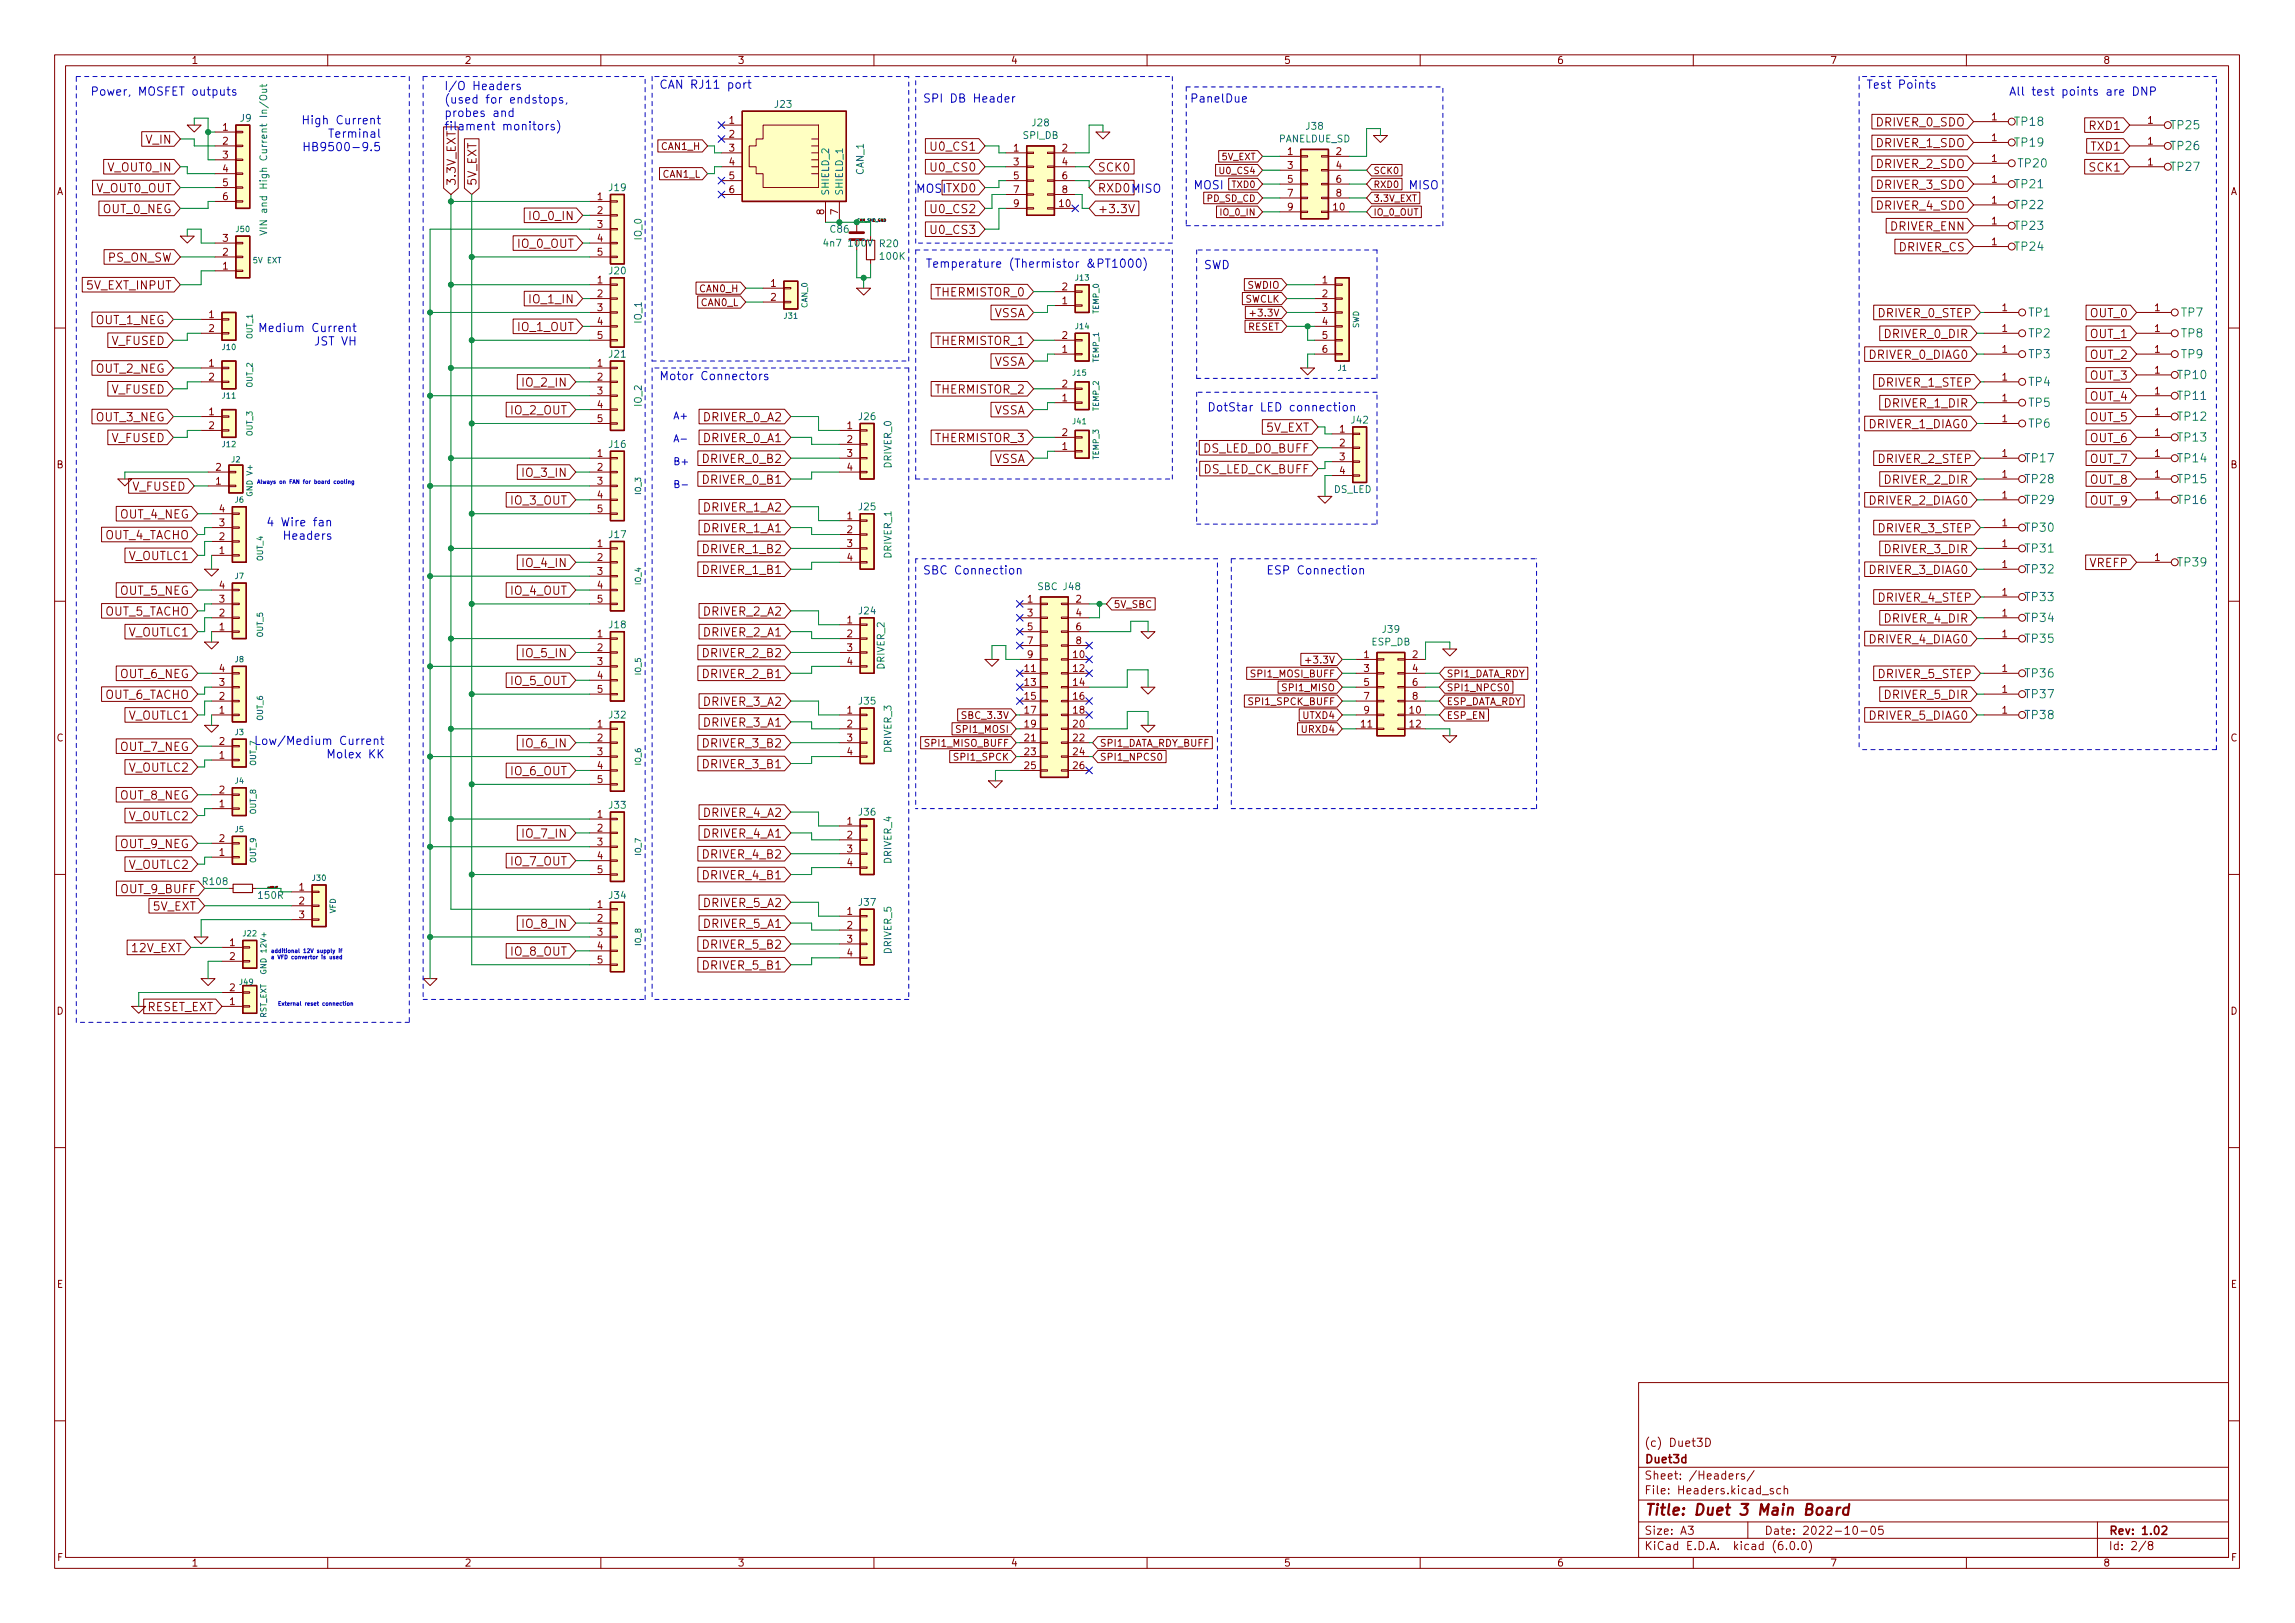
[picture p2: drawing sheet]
<svg xmlns="http://www.w3.org/2000/svg" width="420mm" height="297mm" viewBox="0 0 420 297" stroke-linecap="round" stroke-linejoin="round" font-family="sans-serif">
<defs><g id="words">
<text font-size="2.8" fill="#840000" x="301" y="277.3">Title: Duet 3 Main Board</text>
<g font-size="2.1" fill="#0000c2">
<text x="16.5" y="17.5">Power, MOSFET outputs</text>
<text x="81.3" y="16.5">I/O Headers</text>
<text x="120.6" y="16.2">CAN RJ11 port</text>
<text x="341.6" y="16.2">Test Points</text>
<text x="372.1" y="17.5">All test points are DNP</text>
<text x="56.9" y="22.8">High Current</text>
<text x="81.3" y="18.9">(used for endstops,</text>
<text x="81.3" y="21.4">probes and</text>
<text x="81.3" y="23.9">filament monitors)</text>
<text x="168.9" y="18.8">SPI DB Header</text>
<text x="217.8" y="18.8">PanelDue</text>
<text x="58.4" y="27.7">HB9500-9.5</text>
<text x="61" y="25.2">Terminal</text>
<text x="167.6" y="35.3">MOSITXD0</text>
<text x="200.9" y="35.2">RXD0 MISO</text>
<text x="218.4" y="34.6">MOSI</text>
<text x="257.8" y="34.6">MISO</text>
<text x="169.4" y="49">Temperature (Thermistor &amp;PT1000)</text>
<text x="220.3" y="49.3">SWD</text>
<text x="49.1" y="60.8">Medium Current</text>
<text x="58" y="63.2">JST VH</text>
<text x="120.6" y="69.6">Motor Connectors</text>
<text x="221" y="75.3">DotStar LED connection</text>
<text x="50.8" y="96.3">4 Wire fan</text>
<text x="52.6" y="98.8">Headers</text>
<text x="168.9" y="105.1">SBC Connection</text>
<text x="231.8" y="105.1">ESP Connection</text>
<text x="49.4" y="136.3">Low/Medium Current</text>
<text x="60.8" y="138.8">Molex KK</text>
</g>
<g font-size="2.1" fill="#840000">
<text x="343.6" y="23.1">DRIVER_0_SDO</text>
<text x="382.7" y="23.8">RXD1</text>
<text x="26.8" y="26.3">V_IN</text>
<text x="170.8" y="27.6">U0_CS1</text>
<text x="343.6" y="26.9">DRIVER_1_SDO</text>
<text x="382.9" y="27.6">TXD1</text>
<text x="17.6" y="35.2">V_OUT0_OUT</text>
<text x="19.9" y="31.4">V_OUT0_IN</text>
<text x="83.4" y="34.1" transform="rotate(-90 83.4 34.1)">3.3V_EXT</text>
<text x="87.2" y="34.1" transform="rotate(-90 87.2 34.1)">5V_EXT</text>
<text x="170.8" y="31.4">U0_CS0</text>
<text x="200.9" y="31.4">SCK0</text>
<text x="343.6" y="34.6">DRIVER_3_SDO</text>
<text x="343.6" y="30.8">DRIVER_2_SDO</text>
<text x="382.7" y="31.4">SCK1</text>
<text x="18.9" y="39">OUT_0_NEG</text>
<text x="97.3" y="40.3">IO_0_IN</text>
<text x="170.8" y="39">U0_CS2</text>
<text x="200.9" y="39">+3.3V</text>
<text x="343.6" y="38.4">DRIVER_4_SDO</text>
<text x="19.7" y="47.9">PS_ON_SW</text>
<text x="94.9" y="45.4">IO_0_OUT</text>
<text x="170.8" y="42.8">U0_CS3</text>
<text x="346.1" y="42.2">DRIVER_ENN</text>
<text x="347.6" y="46">DRIVER_CS</text>
<text x="16" y="53">5V_EXT_INPUT</text>
<text x="17.6" y="59.3">OUT_1_NEG</text>
<text x="97.3" y="55.5">IO_1_IN</text>
<text x="171.3" y="54.2">THERMISTOR_0</text>
<text x="181.9" y="58.1">VSSA</text>
<text x="344" y="58.1">DRIVER_0_STEP</text>
<text x="382.8" y="58.1">OUT_0</text>
<text x="20.4" y="63.1">V_FUSED</text>
<text x="94.9" y="60.6">IO_1_OUT</text>
<text x="171.3" y="63.1">THERMISTOR_1</text>
<text x="342.4" y="65.7">DRIVER_0_DIAG0</text>
<text x="345.2" y="61.9">DRIVER_0_DIR</text>
<text x="382.8" y="61.9">OUT_1</text>
<text x="382.8" y="65.7">OUT_2</text>
<text x="17.6" y="68.2">OUT_2_NEG</text>
<text x="96" y="70.8">IO_2_IN</text>
<text x="181.9" y="66.9">VSSA</text>
<text x="344" y="70.8">DRIVER_1_STEP</text>
<text x="382.8" y="69.5">OUT_3</text>
<text x="17.6" y="77.1">OUT_3_NEG</text>
<text x="20.4" y="72">V_FUSED</text>
<text x="93.6" y="75.8">IO_2_OUT</text>
<text x="129" y="77.1">DRIVER_0_A2</text>
<text x="171.3" y="72">THERMISTOR_2</text>
<text x="181.9" y="75.8">VSSA</text>
<text x="345.2" y="74.6">DRIVER_1_DIR</text>
<text x="382.8" y="73.3">OUT_4</text>
<text x="382.8" y="77.1">OUT_5</text>
<text x="20.4" y="80.9">V_FUSED</text>
<text x="129" y="80.9">DRIVER_0_A1</text>
<text x="171.3" y="80.9">THERMISTOR_3</text>
<text x="220.2" y="82.8">DS_LED_DO_BUFF</text>
<text x="231.9" y="79">5V_EXT</text>
<text x="342.4" y="78.4">DRIVER_1_DIAG0</text>
<text x="382.8" y="80.9">OUT_6</text>
<text x="24.2" y="89.8">V_FUSED</text>
<text x="96" y="87.3">IO_3_IN</text>
<text x="129" y="88.5">DRIVER_0_B1</text>
<text x="129" y="84.7">DRIVER_0_B2</text>
<text x="181.9" y="84.7">VSSA</text>
<text x="220.3" y="86.6">DS_LED_CK_BUFF</text>
<text x="344" y="84.7">DRIVER_2_STEP</text>
<text x="345.2" y="88.5">DRIVER_2_DIR</text>
<text x="382.8" y="84.7">OUT_7</text>
<text x="382.8" y="88.5">OUT_8</text>
<text x="22.1" y="94.9">OUT_4_NEG</text>
<text x="93.6" y="92.3">IO_3_OUT</text>
<text x="129" y="93.6">DRIVER_1_A2</text>
<text x="342.4" y="92.3">DRIVER_2_DIAG0</text>
<text x="382.8" y="92.3">OUT_9</text>
<text x="19.1" y="98.7">OUT_4_TACHO</text>
<text x="129" y="97.4">DRIVER_1_A1</text>
<text x="129" y="101.2">DRIVER_1_B2</text>
<text x="344" y="97.4">DRIVER_3_STEP</text>
<text x="345.2" y="101.2">DRIVER_3_DIR</text>
<text x="23.6" y="102.5">V_OUTLC1</text>
<text x="96" y="103.8">IO_4_IN</text>
<text x="129" y="105">DRIVER_1_B1</text>
<text x="342.4" y="105">DRIVER_3_DIAG0</text>
<text x="382.6" y="103.8">VREFP</text>
<text x="19.1" y="112.7">OUT_5_TACHO</text>
<text x="22.1" y="108.9">OUT_5_NEG</text>
<text x="93.6" y="108.9">IO_4_OUT</text>
<text x="129" y="112.7">DRIVER_2_A2</text>
<text x="344" y="110.1">DRIVER_4_STEP</text>
<text x="345.2" y="113.9">DRIVER_4_DIR</text>
<text x="23.6" y="116.5">V_OUTLC1</text>
<text x="129" y="116.5">DRIVER_2_A1</text>
<text x="342.4" y="117.7">DRIVER_4_DIAG0</text>
<text x="22.1" y="124.1">OUT_6_NEG</text>
<text x="93.6" y="125.4">IO_5_OUT</text>
<text x="96" y="120.3">IO_5_IN</text>
<text x="129" y="124.1">DRIVER_2_B1</text>
<text x="129" y="120.3">DRIVER_2_B2</text>
<text x="344" y="124.1">DRIVER_5_STEP</text>
<text x="19.1" y="127.9">OUT_6_TACHO</text>
<text x="23.6" y="131.7">V_OUTLC1</text>
<text x="129" y="129.2">DRIVER_3_A2</text>
<text x="342.4" y="131.7">DRIVER_5_DIAG0</text>
<text x="345.2" y="127.9">DRIVER_5_DIR</text>
<text x="22.1" y="137.4">OUT_7_NEG</text>
<text x="96" y="136.8">IO_6_IN</text>
<text x="129" y="136.8">DRIVER_3_B2</text>
<text x="129" y="133">DRIVER_3_A1</text>
<text x="23.6" y="141.2">V_OUTLC2</text>
<text x="93.6" y="141.9">IO_6_OUT</text>
<text x="129" y="140.6">DRIVER_3_B1</text>
<text x="22.1" y="146.3">OUT_8_NEG</text>
<text x="129" y="149.5">DRIVER_4_A2</text>
<text x="22.1" y="155.2">OUT_9_NEG</text>
<text x="23.6" y="150.1">V_OUTLC2</text>
<text x="96" y="153.3">IO_7_IN</text>
<text x="129" y="153.3">DRIVER_4_A1</text>
<text x="23.6" y="159">V_OUTLC2</text>
<text x="93.6" y="158.4">IO_7_OUT</text>
<text x="129" y="160.9">DRIVER_4_B1</text>
<text x="129" y="157.1">DRIVER_4_B2</text>
<text x="22.3" y="163.5">OUT_9_BUFF</text>
<text x="28" y="166.6">5V_EXT</text>
<text x="129" y="166">DRIVER_5_A2</text>
<text x="96" y="169.8">IO_8_IN</text>
<text x="129" y="173.6">DRIVER_5_B2</text>
<text x="129" y="169.8">DRIVER_5_A1</text>
<text x="24.3" y="174.3">12V_EXT</text>
<text x="93.6" y="174.9">IO_8_OUT</text>
<text x="129" y="177.4">DRIVER_5_B1</text>
<text x="26.7" y="185.1">RESET_EXT</text>
<text x="301" y="267.8">Duet3d</text>
<text x="301" y="264.8">(c) Duet3D</text>
<text x="301" y="273.5">File: Headers.kicad_sch</text>
<text x="301" y="270.8">Sheet: /Headers/</text>
<text x="301" y="280.9">Size: A3</text>
<text x="323" y="280.9">Date: 2022-10-05</text>
<text x="386" y="280.9">Rev: 1.02</text>
<text x="301" y="283.7">KiCad E.D.A. kicad (6.0.0)</text>
<text x="386" y="283.7">Id: 2/8</text>
</g>
<g font-size="2.1" fill="#008484">
<text x="368.9" y="23">TP18</text>
<text x="397.5" y="23.7">TP25</text>
<text x="368.9" y="26.8">TP19</text>
<text x="397.5" y="27.5">TP26</text>
<text x="368.9" y="34.5">TP21</text>
<text x="369.6" y="30.6">TP20</text>
<text x="397.5" y="31.3">TP27</text>
<text x="368.9" y="38.3">TP22</text>
<text x="368.9" y="42.1">TP23</text>
<text x="368.9" y="45.9">TP24</text>
<text x="371.4" y="57.9">TP1</text>
<text x="399.4" y="57.9">TP7</text>
<text x="371.4" y="61.8">TP2</text>
<text x="371.4" y="65.6">TP3</text>
<text x="399.4" y="65.6">TP9</text>
<text x="399.4" y="61.8">TP8</text>
<text x="371.4" y="70.6">TP4</text>
<text x="398.8" y="69.4">TP10</text>
<text x="371.4" y="74.5">TP5</text>
<text x="398.8" y="73.2">TP11</text>
<text x="398.8" y="77">TP12</text>
<text x="371.4" y="78.3">TP6</text>
<text x="398.8" y="80.8">TP13</text>
<text x="370.8" y="88.4">TP28</text>
<text x="370.8" y="84.6">TP17</text>
<text x="398.8" y="84.6">TP14</text>
<text x="398.8" y="88.4">TP15</text>
<text x="370.8" y="92.2">TP29</text>
<text x="398.8" y="92.2">TP16</text>
<text x="370.8" y="97.3">TP30</text>
<text x="370.8" y="101.1">TP31</text>
<text x="370.8" y="104.9">TP32</text>
<text x="398.8" y="103.7">TP39</text>
<text x="370.8" y="110">TP33</text>
<text x="370.8" y="113.8">TP34</text>
<text x="370.8" y="117.6">TP35</text>
<text x="370.8" y="124">TP36</text>
<text x="370.8" y="127.8">TP37</text>
<text x="370.8" y="131.6">TP38</text>
</g>
<g font-size="1.8" fill="#840000">
<text x="35" y="11.7">1</text>
<text x="85" y="11.7">2</text>
<text x="135" y="11.7">3</text>
<text x="185" y="11.7">4</text>
<text x="235" y="11.7">5</text>
<text x="285" y="11.7">6</text>
<text x="335" y="11.7">7</text>
<text x="385" y="11.7">8</text>
<text x="40.8" y="23.9">1</text>
<text x="133.5" y="22.6">1</text>
<text x="364.6" y="22">1</text>
<text x="393.2" y="22.6">1</text>
<text x="40.8" y="26.5">2</text>
<text x="40.8" y="29">3</text>
<text x="121.2" y="27.4">CAN1_H</text>
<text x="133.5" y="25.2">2</text>
<text x="133.5" y="27.7">3</text>
<text x="185.6" y="27.7">1</text>
<text x="194.5" y="27.7">2</text>
<text x="235.7" y="28.4">1</text>
<text x="244.6" y="28.4">2</text>
<text x="364.6" y="29.6">1</text>
<text x="364.6" y="25.8">1</text>
<text x="393.2" y="26.5">1</text>
<text x="10.3" y="35.7">A</text>
<text x="40.8" y="31.5">4</text>
<text x="40.8" y="34.1">5</text>
<text x="121.4" y="32.5">CAN1_L</text>
<text x="133.5" y="30.3">4</text>
<text x="133.5" y="32.8">5</text>
<text x="133.5" y="35.3">6</text>
<text x="185.6" y="30.3">3</text>
<text x="185.6" y="32.8">5</text>
<text x="185.6" y="35.3">7</text>
<text x="194.5" y="30.3">4</text>
<text x="194.5" y="32.8">6</text>
<text x="194.5" y="35.3">8</text>
<text x="235.7" y="30.9">3</text>
<text x="235.7" y="33.4">5</text>
<text x="235.7" y="36">7</text>
<text x="244.6" y="30.9">4</text>
<text x="244.6" y="33.4">6</text>
<text x="244.6" y="36">8</text>
<text x="364.6" y="33.4">1</text>
<text x="393.2" y="30.3">1</text>
<text x="408.3" y="35.7">A</text>
<text x="40.8" y="36.6">6</text>
<text x="109.4" y="36.6">1</text>
<text x="109.4" y="39.2">2</text>
<text x="109.4" y="41.7">3</text>
<text x="150.9" y="39.3" transform="rotate(-90 150.9 39.3)">8</text>
<text x="153.4" y="39.3" transform="rotate(-90 153.4 39.3)">7</text>
<text x="185.6" y="37.9">9</text>
<text x="194" y="37.9">10</text>
<text x="235.7" y="38.5">9</text>
<text x="244.1" y="38.5">10</text>
<text x="364.6" y="41.1">1</text>
<text x="364.6" y="37.2">1</text>
<text x="40.8" y="46.8">2</text>
<text x="40.8" y="44.2">3</text>
<text x="109.4" y="44.2">4</text>
<text x="109.4" y="46.8">5</text>
<text x="364.6" y="44.9">1</text>
<text x="40.8" y="49.3">1</text>
<text x="109.4" y="51.9">1</text>
<text x="128.2" y="53.5">CAN0_H</text>
<text x="141.1" y="52.5">1</text>
<text x="194.5" y="53.1">2</text>
<text x="228.3" y="52.8">SWDIO</text>
<text x="242.1" y="51.9">1</text>
<text x="38.2" y="58.2">1</text>
<text x="109.4" y="54.4">2</text>
<text x="109.4" y="56.9">3</text>
<text x="109.4" y="59.5">4</text>
<text x="128.4" y="56">CAN0_L</text>
<text x="141.1" y="55">2</text>
<text x="194.5" y="55.7">1</text>
<text x="227.8" y="55.4">SWCLK</text>
<text x="229.6" y="57.9">+3.3V</text>
<text x="242.1" y="54.4">2</text>
<text x="242.1" y="56.9">3</text>
<text x="242.1" y="59.5">4</text>
<text x="366.5" y="56.9">1</text>
<text x="394.5" y="56.9">1</text>
<text x="38.2" y="60.7">2</text>
<text x="109.4" y="62">5</text>
<text x="194.5" y="64.6">1</text>
<text x="194.5" y="62">2</text>
<text x="228.4" y="60.5">RESET</text>
<text x="242.1" y="62">5</text>
<text x="242.1" y="64.6">6</text>
<text x="366.5" y="60.7">1</text>
<text x="366.5" y="64.6">1</text>
<text x="394.5" y="64.6">1</text>
<text x="394.5" y="60.7">1</text>
<text x="38.2" y="67.1">1</text>
<text x="38.2" y="69.6">2</text>
<text x="109.4" y="67.1">1</text>
<text x="109.4" y="69.6">2</text>
<text x="194.5" y="70.9">2</text>
<text x="366.5" y="69.6">1</text>
<text x="394.5" y="68.4">1</text>
<text x="38.2" y="76">1</text>
<text x="109.4" y="72.2">3</text>
<text x="109.4" y="74.7">4</text>
<text x="109.4" y="77.3">5</text>
<text x="194.5" y="73.4">1</text>
<text x="366.5" y="77.3">1</text>
<text x="366.5" y="73.4">1</text>
<text x="394.5" y="72.2">1</text>
<text x="394.5" y="76">1</text>
<text x="38.2" y="78.5">2</text>
<text x="109.4" y="83.6">1</text>
<text x="155.1" y="78.5">1</text>
<text x="155.1" y="81.1">2</text>
<text x="155.1" y="83.6">3</text>
<text x="194.5" y="82.3">1</text>
<text x="194.5" y="79.8">2</text>
<text x="245.3" y="79.2">1</text>
<text x="245.3" y="81.7">2</text>
<text x="366.5" y="83.6">1</text>
<text x="394.5" y="79.8">1</text>
<text x="394.5" y="83.6">1</text>
<text x="10.3" y="85.7">B</text>
<text x="39.5" y="88.7">1</text>
<text x="39.5" y="86.1">2</text>
<text x="109.4" y="86.1">2</text>
<text x="109.4" y="88.7">3</text>
<text x="155.1" y="86.1">4</text>
<text x="245.3" y="84.2">3</text>
<text x="245.3" y="86.8">4</text>
<text x="366.5" y="87.4">1</text>
<text x="394.5" y="87.4">1</text>
<text x="408.3" y="85.7">B</text>
<text x="40.1" y="93.8">4</text>
<text x="109.4" y="91.2">4</text>
<text x="109.4" y="93.8">5</text>
<text x="155.1" y="95">1</text>
<text x="366.5" y="91.2">1</text>
<text x="394.5" y="91.2">1</text>
<text x="40.1" y="101.4">1</text>
<text x="40.1" y="98.8">2</text>
<text x="40.1" y="96.3">3</text>
<text x="109.4" y="100.1">1</text>
<text x="155.1" y="97.6">2</text>
<text x="155.1" y="100.1">3</text>
<text x="366.5" y="96.3">1</text>
<text x="366.5" y="100.1">1</text>
<text x="40.1" y="107.7">4</text>
<text x="109.4" y="102.7">2</text>
<text x="109.4" y="105.2">3</text>
<text x="109.4" y="107.7">4</text>
<text x="155.1" y="102.7">4</text>
<text x="366.5" y="103.9">1</text>
<text x="394.5" y="102.7">1</text>
<text x="40.1" y="112.8">2</text>
<text x="40.1" y="110.3">3</text>
<text x="109.4" y="110.3">5</text>
<text x="188.1" y="110.3">1</text>
<text x="188.1" y="112.8">3</text>
<text x="197" y="110.3">2</text>
<text x="197" y="112.8">4</text>
<text x="203.8" y="111.3">5V_SBC</text>
<text x="366.5" y="109">1</text>
<text x="366.5" y="112.8">1</text>
<text x="40.1" y="115.4">1</text>
<text x="109.4" y="116.6">1</text>
<text x="109.4" y="119.2">2</text>
<text x="155.1" y="114.1">1</text>
<text x="155.1" y="116.6">2</text>
<text x="155.1" y="119.2">3</text>
<text x="188.1" y="115.4">5</text>
<text x="188.1" y="117.9">7</text>
<text x="197" y="115.4">6</text>
<text x="197" y="117.9">8</text>
<text x="366.5" y="116.6">1</text>
<text x="40.1" y="125.5">3</text>
<text x="40.1" y="123">4</text>
<text x="109.4" y="121.7">3</text>
<text x="109.4" y="124.2">4</text>
<text x="155.1" y="121.7">4</text>
<text x="187.6" y="123">11</text>
<text x="187.6" y="125.5">13</text>
<text x="188.1" y="120.4">9</text>
<text x="196.5" y="120.4">10</text>
<text x="196.5" y="123">12</text>
<text x="196.5" y="125.5">14</text>
<text x="229.4" y="124">SPI1_MOSI_BUFF</text>
<text x="239.8" y="121.4">+3.3V</text>
<text x="249.7" y="120.4">1</text>
<text x="249.7" y="123">3</text>
<text x="249.7" y="125.5">5</text>
<text x="258.6" y="120.4">2</text>
<text x="258.6" y="123">4</text>
<text x="258.6" y="125.5">6</text>
<text x="264.8" y="124">SPI1_DATA_RDY</text>
<text x="366.5" y="123">1</text>
<text x="40.1" y="130.6">1</text>
<text x="40.1" y="128.1">2</text>
<text x="109.4" y="126.8">5</text>
<text x="155.1" y="130.6">1</text>
<text x="176.4" y="131.6">SBC_3.3V</text>
<text x="187.6" y="128.1">15</text>
<text x="187.6" y="130.6">17</text>
<text x="196.5" y="128.1">16</text>
<text x="196.5" y="130.6">18</text>
<text x="229" y="129">SPI1_SPCK_BUFF</text>
<text x="235.1" y="126.5">SPI1_MISO</text>
<text x="238.7" y="131.6">UTXD4</text>
<text x="249.7" y="128.1">7</text>
<text x="249.7" y="130.6">9</text>
<text x="258.1" y="130.6">10</text>
<text x="258.6" y="128.1">8</text>
<text x="264.8" y="131.6">ESP_EN</text>
<text x="264.8" y="129">ESP_DATA_RDY</text>
<text x="264.8" y="126.5">SPI1_NPCS0</text>
<text x="366.5" y="126.8">1</text>
<text x="366.5" y="130.6">1</text>
<text x="10.3" y="135.7">C</text>
<text x="40.1" y="136.3">2</text>
<text x="109.4" y="133.1">1</text>
<text x="109.4" y="135.7">2</text>
<text x="155.1" y="133.1">2</text>
<text x="155.1" y="135.7">3</text>
<text x="169.7" y="136.7">SPI1_MISO_BUFF</text>
<text x="175.4" y="134.1">SPI1_MOSI</text>
<text x="187.6" y="133.1">19</text>
<text x="187.6" y="135.7">21</text>
<text x="196.5" y="133.1">20</text>
<text x="196.5" y="135.7">22</text>
<text x="201.3" y="136.7">SPI1_DATA_RDY_BUFF</text>
<text x="238.5" y="134.1">URXD4</text>
<text x="249.2" y="133.1">11</text>
<text x="258.1" y="133.1">12</text>
<text x="408.3" y="135.7">C</text>
<text x="40.1" y="138.8">1</text>
<text x="109.4" y="138.2">3</text>
<text x="109.4" y="140.8">4</text>
<text x="109.4" y="143.3">5</text>
<text x="155.1" y="138.2">4</text>
<text x="175.1" y="139.2">SPI1_SPCK</text>
<text x="187.6" y="138.2">23</text>
<text x="187.6" y="140.8">25</text>
<text x="196.5" y="138.2">24</text>
<text x="196.5" y="140.8">26</text>
<text x="201.3" y="139.2">SPI1_NPCS0</text>
<text x="40.1" y="147.7">1</text>
<text x="40.1" y="145.2">2</text>
<text x="109.4" y="149.6">1</text>
<text x="40.1" y="154.1">2</text>
<text x="109.4" y="152.2">2</text>
<text x="109.4" y="154.7">3</text>
<text x="155.1" y="150.9">1</text>
<text x="155.1" y="153.5">2</text>
<text x="155.1" y="156">3</text>
<text x="40.1" y="156.6">1</text>
<text x="109.4" y="157.3">4</text>
<text x="109.4" y="159.8">5</text>
<text x="155.1" y="158.5">4</text>
<text x="54.8" y="163">1</text>
<text x="54.8" y="165.5">2</text>
<text x="109.4" y="166.2">1</text>
<text x="155.1" y="167.4">1</text>
<text x="42.1" y="173.1">1</text>
<text x="54.8" y="168.1">3</text>
<text x="109.4" y="168.7">2</text>
<text x="109.4" y="171.2">3</text>
<text x="109.4" y="173.8">4</text>
<text x="155.1" y="170">2</text>
<text x="155.1" y="172.5">3</text>
<text x="42.1" y="175.7">2</text>
<text x="109.4" y="176.3">5</text>
<text x="155.1" y="175">4</text>
<text x="10.3" y="185.7">D</text>
<text x="42.1" y="183.9">1</text>
<text x="42.1" y="181.4">2</text>
<text x="408.3" y="185.7">D</text>
<text x="10.4" y="235.7">E</text>
<text x="408.4" y="235.7">E</text>
<text x="10.4" y="285.7">F</text>
<text x="35" y="286.7">1</text>
<text x="85" y="286.7">2</text>
<text x="135" y="286.7">3</text>
<text x="185" y="286.7">4</text>
<text x="235" y="286.7">5</text>
<text x="285" y="286.7">6</text>
<text x="335" y="286.7">7</text>
<text x="385" y="286.7">8</text>
<text x="408.4" y="285.7">F</text>
</g>
<g font-size="1.8" fill="#008484">
<text x="44" y="22.3">J9</text>
<text x="141.9" y="19.7">J23</text>
<text x="189" y="23.1">J28</text>
<text x="239.2" y="23.7">J38</text>
<text x="187.3" y="25.4">SPI_DB</text>
<text x="234.1" y="26">PANELDUE_SD</text>
<text x="111.6" y="35">J19</text>
<text x="151.8" y="35.9" transform="rotate(-90 151.8 35.9)">SHIELD_2</text>
<text x="154.3" y="35.9" transform="rotate(-90 154.3 35.9)">SHIELD_1</text>
<text x="158.1" y="32" transform="rotate(-90 158.1 32)">CAN_1</text>
<text x="48.9" y="41" transform="rotate(-90 48.9 41)">VIN and High Current In/Out</text>
<text x="117.5" y="43.9" transform="rotate(-90 117.5 43.9)">IO_0</text>
<text x="151.4" y="45.1">4n7 100V</text>
<text x="152.1" y="42.6">C86</text>
<text x="161.1" y="45.2">R20</text>
<text x="161.2" y="47.5">100K</text>
<text x="111.6" y="50.2">J20</text>
<text x="117.5" y="59.1" transform="rotate(-90 117.5 59.1)">IO_1</text>
<text x="111.6" y="65.4">J21</text>
<text x="117.5" y="74.3" transform="rotate(-90 117.5 74.3)">IO_2</text>
<text x="157.3" y="76.9">J26</text>
<text x="247.4" y="77.5">J42</text>
<text x="111.6" y="82">J16</text>
<text x="163.2" y="85.6" transform="rotate(-90 163.2 85.6)">DRIVER_0</text>
<text x="157.3" y="93.4">J25</text>
<text x="244.2" y="90.2">DS_LED</text>
<text x="111.6" y="98.5">J17</text>
<text x="163.2" y="102.2" transform="rotate(-90 163.2 102.2)">DRIVER_1</text>
<text x="189.9" y="108">SBC J48</text>
<text x="157.3" y="112.4">J24</text>
<text x="111.6" y="115">J18</text>
<text x="251.1" y="118.1">ESP_DB</text>
<text x="253.2" y="115.8">J39</text>
<text x="161.9" y="122.5" transform="rotate(-90 161.9 122.5)">DRIVER_2</text>
<text x="111.6" y="131.5">J32</text>
<text x="157.3" y="128.9">J35</text>
<text x="163.2" y="137.7" transform="rotate(-90 163.2 137.7)">DRIVER_3</text>
<text x="111.6" y="148">J33</text>
<text x="157.3" y="149.3">J36</text>
<text x="37.3" y="162">R108</text>
<text x="163.2" y="158" transform="rotate(-90 163.2 158)">DRIVER_4</text>
<text x="47.4" y="164.5">150R</text>
<text x="111.6" y="164.5">J34</text>
<text x="157.3" y="165.8">J37</text>
<text x="163.2" y="174.5" transform="rotate(-90 163.2 174.5)">DRIVER_5</text>
</g>
<g font-size="1.8" fill="#0000c2">
<text x="123.2" y="76.7">A+</text>
<text x="123.2" y="80.9">A-</text>
<text x="123.2" y="85.1">B+</text>
</g>
<g font-size="1.7" fill="#840000">
<text x="223.7" y="29.3">5V_EXT</text>
<text x="223.6" y="31.8">U0_CS4</text>
<text x="225.7" y="34.4">TXD0</text>
<text x="251.4" y="34.4">RXD0</text>
<text x="251.4" y="31.8">SCK0</text>
<text x="221" y="36.9">PD_SD_CD</text>
<text x="223.7" y="39.5">IO_0_IN</text>
<text x="251.4" y="36.9">3.3V_EXT</text>
<text x="251.4" y="39.5">IO_0_OUT</text>
</g>
<g font-size="1.4" fill="#008484">
<text x="43.3" y="42.5">J50</text>
<text x="46.5" y="48.2">5V EXT</text>
<text x="196.9" y="51.3">J13</text>
<text x="143.6" y="58.3">J31</text>
<text x="147.8" y="56.3" transform="rotate(-90 147.8 56.3)">CAN_0</text>
<text x="201.2" y="57.4" transform="rotate(-90 201.2 57.4)">TEMP_0</text>
<text x="40.7" y="64">J10</text>
<text x="46.2" y="62" transform="rotate(-90 46.2 62)">OUT_1</text>
<text x="196.9" y="60.2">J14</text>
<text x="248.8" y="60.1" transform="rotate(-90 248.8 60.1)">SWD</text>
<text x="46.2" y="70.9" transform="rotate(-90 46.2 70.9)">OUT_2</text>
<text x="196.4" y="68.7">J15</text>
<text x="201.2" y="66.3" transform="rotate(-90 201.2 66.3)">TEMP_1</text>
<text x="245" y="67.9">J1</text>
<text x="40.7" y="72.9">J11</text>
<text x="196.4" y="77.6">J41</text>
<text x="201.2" y="75.2" transform="rotate(-90 201.2 75.2)">TEMP_2</text>
<text x="40.7" y="81.8">J12</text>
<text x="46.2" y="79.8" transform="rotate(-90 46.2 79.8)">OUT_3</text>
<text x="42.4" y="84.6">J2</text>
<text x="201.2" y="84.1" transform="rotate(-90 201.2 84.1)">TEMP_3</text>
<text x="43" y="92">J6</text>
<text x="46.2" y="90.6" transform="rotate(-90 46.2 90.6)">GND V+</text>
<text x="117.3" y="90.5" transform="rotate(-90 117.3 90.5)">IO_3</text>
<text x="43" y="106">J7</text>
<text x="48.1" y="102.6" transform="rotate(-90 48.1 102.6)">OUT_4</text>
<text x="117.3" y="107" transform="rotate(-90 117.3 107)">IO_4</text>
<text x="48.1" y="116.6" transform="rotate(-90 48.1 116.6)">OUT_5</text>
<text x="43" y="121.2">J8</text>
<text x="117.3" y="123.5" transform="rotate(-90 117.3 123.5)">IO_5</text>
<text x="48.1" y="131.9" transform="rotate(-90 48.1 131.9)">OUT_6</text>
<text x="43" y="134.5">J3</text>
<text x="43" y="143.4">J4</text>
<text x="46.9" y="140.1" transform="rotate(-90 46.9 140.1)">OUT_7</text>
<text x="117.3" y="140" transform="rotate(-90 117.3 140)">IO_6</text>
<text x="46.9" y="149" transform="rotate(-90 46.9 149)">OUT_8</text>
<text x="43" y="152.3">J5</text>
<text x="46.9" y="157.9" transform="rotate(-90 46.9 157.9)">OUT_9</text>
<text x="57.2" y="161.2">J30</text>
<text x="117.3" y="156.5" transform="rotate(-90 117.3 156.5)">IO_7</text>
<text x="61.5" y="167.2" transform="rotate(-90 61.5 167.2)">VFD</text>
<text x="44.5" y="171.4">J22</text>
<text x="117.3" y="173" transform="rotate(-90 117.3 173)">IO_8</text>
<text x="48.8" y="177.8" transform="rotate(-90 48.8 177.8)">GND 12V+</text>
<text x="43.9" y="180.2">J49</text>
<text x="48.8" y="186.4" transform="rotate(-90 48.8 186.4)">RST_EXT</text>
</g>
<g font-size="1" fill="#0000c2">
<text x="47" y="88.5">Always on FAN for board cooling</text>
<text x="49.5" y="174.4">additional 12V supply if</text>
<text x="49.5" y="175.5">a VFD convertor is used</text>
<text x="50.8" y="184">External reset connection</text>
</g>
<text font-size=".7" x="156.8" y="40.6">CAN_SHD_GND</text>
<text font-size=".4" x="48.9" y="162.5">out9buff</text>
</g></defs>
<g fill="none" stroke="#840000" stroke-width=".18">
<path d="M10 10h400v277h-400zM12 12h396v273h-396zM60 10v2M110 10v2M160 10v2M210 10v2M260 10v2M310 10v2M360 10v2M16.9 33h15l1.1 1.3-1.1 1.4h-15zM18.1 36.8h13.8l1.1 1.3-1.1 1.4h-13.8zM19 29.2h12.9l1.1 1.3-1.1 1.4h-12.9z"/>
<path d="M25.9 24.1h6l1.1 1.3-1.1 1.4h-6zM34.3 22.9h2.5l-1.2 1.3zM39.4 36.9h3.8M39.4 26.7h3.8M39.4 24.2h3.8M39.4 29.2h3.8M39.4 31.8h3.8M39.4 34.3h3.8M43.2 36.7h1.2v.3h-1.2zM43.2 34.2h1.2v.3h-1.2zM43.2 31.7h1.2v.2h-1.2zM43.2 29.1h1.2v.3h-1.2z"/>
<path d="M43.2 26.6h1.2v.2h-1.2zM43.2 24h1.2v.3h-1.2zM81.2 23.2h2.7v11.3l-1.4 1.1-1.3-1.1zM85 25.4h2.7v9.1l-1.3 1.1-1.4-1.1zM96 38.1h9.5l1.2 1.3-1.2 1.3h-9.5zM107.9 36.9h3.9M107.9 39.4h3.9M111.8 39.3h1.2v.2h-1.2zM111.8 36.7h1.2v.3h-1.2zM120.4 25.6h8.2l.9 1.1-.9 1.1h-8.2zM120.7 30.7h7.9l.9 1.1-.9 1.1h-7.9zM132.1 28h3.8"/>
<path d="M132.1 30.5h3.8M132.1 33.1h3.8M132.1 35.6h3.8M132.1 22.9h3.8M132.1 25.4h3.8M139.7 22.9h10.2v11.4h-10.2v-2.5h-1.3v-1.3h-1.2v-3.8h1.2v-1.3h1.3zM148.6 25.4h1.3M148.6 26.7h1.3M148.6 28h1.3M148.6 29.2h1.3M148.6 30.5h1.3M148.6 31.8h1.3"/>
<path d="M151.1 36.9v3.8M153.7 36.9v3.8M169.4 29.2h9.8l1.1 1.3-1.1 1.4h-9.8zM169.4 25.4h9.8l1.1 1.3-1.1 1.3h-9.8zM169.4 36.8h9.8l1.1 1.3-1.1 1.4h-9.8zM172.5 33h6.7l1.1 1.3-1.1 1.4h-6.7zM184.1 28h3.9M184.1 38.1h3.9M184.1 30.5h3.9M184.1 33.1h3.9M184.1 35.6h3.9M188 38h1.2v.3h-1.2z"/>
<path d="M188 35.5h1.2v.2h-1.2zM188 32.9h1.2v.3h-1.2zM188 30.4h1.2v.2h-1.2zM188 27.8h1.2v.3h-1.2zM191.8 38h1.2v.3h-1.2zM191.8 35.5h1.2v.2h-1.2zM191.8 32.9h1.2v.3h-1.2zM191.8 30.4h1.2v.2h-1.2zM191.8 27.8h1.2v.3h-1.2zM193 28h3.8M193 38.1h3.8M193 30.5h3.8"/>
<path d="M193 33.1h3.8M193 35.6h3.8M200.5 33h7.1v2.7h-7.1l-1.1-1.4zM200.5 36.8h8v2.7h-8l-1.1-1.4zM200.5 29.2h7.1v2.7h-7.1l-1.1-1.4zM200.7 24.2h2.5l-1.3 1.2zM206.7 37.4l.5 1.5 .5-1.5M220.4 35.2h9.8l.9 1-.9 1.1h-9.8zM222.5 30.1h7.7l.9 1.1-.9 1h-7.7zM222.7 37.7h7.5l.9 1.1-.9 1h-7.5zM223.1 27.6h7.1l.9 1-.9 1.1h-7.1zM224.9 32.6h5.3l.9 1.1-.9 1h-5.3z"/>
<path d="M234.3 28.6h3.8M234.3 38.8h3.8M234.3 31.2h3.8M234.3 33.7h3.8M234.3 36.2h3.8M238.1 38.6h1.3v.3h-1.3zM238.1 36.1h1.3v.3h-1.3zM238.1 33.6h1.3v.2h-1.3zM238.1 31h1.3v.3h-1.3zM238.1 28.5h1.3v.2h-1.3zM241.9 38.6h1.3v.3h-1.3zM241.9 36.1h1.3v.3h-1.3z"/>
<path d="M241.9 33.6h1.3v.2h-1.3zM241.9 31h1.3v.3h-1.3zM241.9 28.5h1.3v.2h-1.3zM243.2 28.6h3.8M243.2 38.8h3.8M243.2 31.2h3.8M243.2 33.7h3.8M243.2 36.2h3.8M251.1 35.2h8.8v2.1h-8.8l-.9-1.1zM251.1 37.7h9.1v2.1h-9.1l-.9-1zM251.1 32.6h5.6v2.1h-5.6l-.9-1zM251.1 30.1h5.6v2.1h-5.6l-.9-1z"/>
<path d="M251.5 24.8h2.5l-1.3 1.3zM342.7 20.9h17.5l1.1 1.4-1.1 1.3h-17.5zM342.7 24.7h17.5l1.1 1.4-1.1 1.3h-17.5zM342.7 36.2h17.5l1.1 1.3-1.1 1.3h-17.5zM342.7 32.4h17.5l1.1 1.3-1.1 1.3h-17.5zM342.7 28.5h17.5l1.1 1.4-1.1 1.3h-17.5zM345.3 40h14.9l1.1 1.3-1.1 1.3h-14.9zM361.3 33.7h6.4M361.3 37.5h6.4M361.3 29.9h6.4M361.3 26.1h6.4M361.3 22.3h6.4"/>
<path d="M381.7 29.2h7l1.2 1.3-1.2 1.4h-7zM381.7 21.6h7l1.2 1.3-1.2 1.3h-7zM382 25.4h6.7l1.2 1.3-1.2 1.3h-6.7zM389.9 30.5h6.3M389.9 22.9h6.3M389.9 26.7h6.3M15.1 50.8h16.8l1.1 1.3-1.1 1.3h-16.8zM16.8 57.1h13.8l1.1 1.4-1.1 1.3h-13.8zM19 45.7h12.9l1.1 1.3-1.1 1.4h-12.9zM33 43.2h2.6l-1.3 1.3zM36.8 58.5h3.8M39.4 44.5h3.8"/>
<path d="M39.4 47h3.8M39.4 49.6h3.8M40.6 58.3h1.3v.3h-1.3zM43.2 44.4h1.2v.2h-1.2zM43.2 46.9h1.2v.3h-1.2zM43.2 49.4h1.2v.3h-1.2zM93.9 43.2h11.6l1.2 1.3-1.2 1.3h-11.6zM93.9 58.4h11.6l1.2 1.3-1.2 1.4h-11.6zM96 53.3h9.5l1.2 1.3-1.2 1.4h-9.5zM107.9 41.9h3.9M107.9 44.5h3.9M107.9 47h3.9"/>
<path d="M107.9 52.1h3.9M107.9 54.6h3.9M107.9 57.2h3.9M107.9 59.7h3.9M111.8 46.9h1.2v.3h-1.2zM111.8 44.4h1.2v.2h-1.2zM111.8 41.8h1.2v.3h-1.2zM111.8 59.6h1.2v.3h-1.2zM111.8 57.1h1.2v.2h-1.2zM111.8 54.5h1.2v.3h-1.2zM111.8 52h1.2v.2h-1.2zM127.4 51.6h8.2l.9 1.1-.9 1.2h-8.2z"/>
<path d="M127.7 54.2h7.9l.9 1.1-.9 1.1h-7.9zM139.7 52.7h3.8M139.7 55.3h3.8M143.5 55.2h1.3v.2h-1.3zM143.5 52.6h1.3v.3h-1.3zM156.8 52.7h2.6l-1.3 1.3zM156.8 40.7v1.9M159.4 43.2v.8M159.4 47.5v.8M169.4 40.6h9.8l1.1 1.3-1.1 1.4h-9.8zM170.5 52h17.6l1.1 1.4-1.1 1.3h-17.6zM181.4 55.9h6.7l1.1 1.3-1.1 1.3h-6.7z"/>
<path d="M193 55.9h3.8M193 53.4h3.8M196.8 53.2h1.3v.3h-1.3zM196.8 55.8h1.3v.2h-1.3zM227.5 53.5h7.1l1 1.1-1 1.2h-7.1zM227.8 51h6.8l1 1.1-1 1.1h-6.8zM227.9 58.6h6.7l1 1.1-1 1.1h-6.7zM228 56.1h6.6l1 1.1-1 1.1h-6.6zM228.9 57.4h.9M240.7 52.1h3.8M240.7 54.6h3.8M240.7 57.2h3.8"/>
<path d="M240.7 59.7h3.8M244.5 59.6h1.2v.3h-1.2zM244.5 57.1h1.2v.2h-1.2zM244.5 54.5h1.2v.3h-1.2zM244.5 52h1.2v.2h-1.2zM343 55.9h18.4l1.2 1.3-1.2 1.3h-18.4zM344.1 59.7h16.7l1.1 1.3-1.1 1.3h-16.7zM346.9 43.8h13.3l1.1 1.3-1.1 1.4h-13.3zM361.3 41.3h6.4M361.3 45.1h6.4M363.2 57.2h6.4M381.9 59.7h8.1l1.2 1.3-1.2 1.3h-8.1z"/>
<path d="M381.9 55.9h8.1l1.2 1.3-1.2 1.3h-8.1zM391.2 57.2h6.3M10 60h2M16.8 74.9h13.8l1.1 1.3-1.1 1.4h-13.8zM16.8 66h13.8l1.1 1.3-1.1 1.4h-13.8zM19.7 60.9h10.9l1.1 1.4-1.1 1.3h-10.9zM19.7 78.7h10.9l1.1 1.3-1.1 1.4h-10.9zM19.7 69.8h10.9l1.1 1.4-1.1 1.3h-10.9zM36.8 67.3h3.8M36.8 69.9h3.8M36.8 78.8h3.8M36.8 61h3.8"/>
<path d="M36.8 76.2h3.8M40.6 60.9h1.3v.2h-1.3zM40.6 69.8h1.3v.2h-1.3zM40.6 67.2h1.3v.3h-1.3zM40.6 78.6h1.3v.3h-1.3zM40.6 76.1h1.3v.3h-1.3zM92.7 73.6h11.6l1.1 1.4-1.1 1.3h-11.6zM94.7 68.6h9.6l1.1 1.3-1.1 1.3h-9.6zM107.9 67.3h3.9M107.9 69.9h3.9M107.9 72.4h3.9M107.9 75h3.9"/>
<path d="M107.9 77.5h3.9M107.9 62.3h3.9M111.8 77.4h1.2v.2h-1.2zM111.8 74.8h1.2v.3h-1.2zM111.8 72.3h1.2v.3h-1.2zM111.8 69.8h1.2v.2h-1.2zM111.8 67.2h1.2v.3h-1.2zM111.8 62.1h1.2v.3h-1.2zM128 74.9h15.6l1.2 1.3-1.2 1.4h-15.6zM128 78.7h15.6l1.2 1.3-1.2 1.4h-15.6zM153.7 78.8h3.8M157.5 78.6h1.2v.3h-1.2z"/>
<path d="M170.5 60.9h17.6l1.1 1.4-1.1 1.3h-17.6zM170.5 69.8h17.6l1.1 1.4-1.1 1.3h-17.6zM170.5 78.7h17.6l1.1 1.3-1.1 1.4h-17.6zM181.4 64.7h6.7l1.1 1.4-1.1 1.3h-6.7zM181.4 73.6h6.7l1.1 1.4-1.1 1.3h-6.7zM193 73.7h3.8M193 71.2h3.8M193 62.3h3.8M193 64.8h3.8M196.8 71h1.3v.3h-1.3zM196.8 73.6h1.3v.2h-1.3zM196.8 79.9h1.3v.3h-1.3z"/>
<path d="M196.8 62.1h1.3v.3h-1.3zM196.8 64.7h1.3v.2h-1.3zM231.1 76.8h9.1l1.1 1.3-1.1 1.4h-9.1zM238.1 67.3h2.6l-1.3 1.3zM240.7 62.3h3.8M240.7 64.8h3.8M243.8 79.4h3.8M244.5 64.7h1.2v.2h-1.2zM244.5 62.1h1.2v.3h-1.2zM247.6 79.3h1.3v.2h-1.3zM341.4 76.2h19.4l1.1 1.3-1.1 1.3h-19.4zM341.4 63.5h19.4l1.1 1.3-1.1 1.3h-19.4z"/>
<path d="M343 68.6h18.4l1.2 1.3-1.2 1.3h-18.4zM344.1 72.4h16.7l1.1 1.3-1.1 1.3h-16.7zM363.2 69.9h6.4M363.2 77.5h6.4M363.2 73.7h6.4M363.2 64.8h6.4M363.2 61h6.4M381.9 71.1h8.1l1.2 1.3-1.2 1.4h-8.1zM381.9 67.3h8.1l1.2 1.3-1.2 1.4h-8.1zM381.9 74.9h8.1l1.2 1.3-1.2 1.4h-8.1zM381.9 78.7h8.1l1.2 1.3-1.2 1.4h-8.1zM381.9 63.5h8.1l1.2 1.3-1.2 1.3h-8.1z"/>
<path d="M391.2 72.4h6.3M391.2 68.6h6.3M391.2 64.8h6.3M391.2 61h6.3M391.2 76.2h6.3M408 60h2M18.6 96.5h16.5l1.1 1.3-1.1 1.4h-16.5zM21.3 92.7h13.8l1.1 1.3-1.1 1.4h-13.8zM21.6 87.7h2.5l-1.2 1.2zM23.5 87.6h10.9l1.2 1.3-1.2 1.4h-10.9zM38.1 86.4h3.8M38.1 88.9h3.8"/>
<path d="M38.7 94h3.8M38.7 96.6h3.8M38.7 99.1h3.8M41.9 86.3h1.3v.2h-1.3zM41.9 88.8h1.3v.3h-1.3zM42.5 93.9h1.3v.2h-1.3zM42.5 96.4h1.3v.3h-1.3zM42.5 99h1.3v.2h-1.3zM92.7 90.1h11.6l1.1 1.4-1.1 1.3h-11.6zM94.7 85.1h9.6l1.1 1.3-1.1 1.3h-9.6zM107.9 83.9h3.9M107.9 86.4h3.9"/>
<path d="M107.9 88.9h3.9M107.9 91.5h3.9M107.9 94h3.9M111.8 93.9h1.2v.2h-1.2zM111.8 91.3h1.2v.3h-1.2zM111.8 88.8h1.2v.3h-1.2zM111.8 86.3h1.2v.2h-1.2zM111.8 83.7h1.2v.3h-1.2zM127.8 86.3h15.8l1.2 1.4-1.2 1.3h-15.8zM127.8 82.5h15.8l1.2 1.4-1.2 1.3h-15.8zM127.8 99h15.8l1.2 1.4-1.2 1.3h-15.8zM128 95.2h15.6l1.2 1.4-1.2 1.3h-15.6z"/>
<path d="M128 91.4h15.6l1.2 1.3-1.2 1.4h-15.6zM153.7 83.9h3.8M153.7 86.4h3.8M153.7 81.3h3.8M153.7 95.3h3.8M153.7 97.8h3.8M157.5 86.3h1.2v.2h-1.2zM157.5 83.7h1.2v.3h-1.2zM157.5 81.2h1.2v.2h-1.2zM157.5 97.7h1.2v.3h-1.2zM157.5 95.2h1.2v.2h-1.2zM181.4 82.5h6.7l1.1 1.4-1.1 1.3h-6.7z"/>
<path d="M193 80h3.8M193 82.6h3.8M196.8 82.5h1.3v.2h-1.3zM219.6 80.6h20.6l1.1 1.4-1.1 1.3h-20.6zM219.6 84.4h20.6l1.1 1.4-1.1 1.3h-20.6zM241.3 90.8h2.5l-1.2 1.3zM243.8 82h3.8M243.8 84.5h3.8M243.8 87h3.8M247.6 86.9h1.3v.3h-1.3zM247.6 84.4h1.3v.2h-1.3zM247.6 81.8h1.3v.3h-1.3z"/>
<path d="M341.4 90.1h19.4l1.1 1.4-1.1 1.3h-19.4zM343 95.2h18.4l1.2 1.4-1.2 1.3h-18.4zM343 82.5h18.4l1.2 1.4-1.2 1.3h-18.4zM344.1 86.3h16.7l1.1 1.4-1.1 1.3h-16.7zM344.1 99h16.7l1.1 1.4-1.1 1.3h-16.7zM363.2 83.9h6.4M363.2 91.5h6.4M363.2 87.7h6.4M363.2 96.6h6.4M381.9 90.1h8.1l1.2 1.4-1.2 1.3h-8.1zM381.9 82.5h8.1l1.2 1.4-1.2 1.3h-8.1zM381.9 86.3h8.1l1.2 1.4-1.2 1.3h-8.1z"/>
<path d="M391.2 83.9h6.3M391.2 91.5h6.3M391.2 80h6.3M391.2 87.7h6.3M10 110h2M18.6 110.5h16.5l1.1 1.3-1.1 1.3h-16.5zM21.3 106.7h13.8l1.1 1.3-1.1 1.3h-13.8zM22.9 100.3h12.2l1.1 1.3-1.1 1.4h-12.2zM22.9 114.3h12.2l1.1 1.3-1.1 1.3h-12.2zM37.5 104.2h2.5l-1.3 1.2zM37.5 117.5h2.5l-1.3 1.3zM38.7 115.6h3.8"/>
<path d="M38.7 113.1h3.8M38.7 110.5h3.8M38.7 108h3.8M38.7 101.6h3.8M42.5 107.9h1.3v.2h-1.3zM42.5 110.4h1.3v.3h-1.3zM42.5 112.9h1.3v.3h-1.3zM42.5 115.5h1.3v.2h-1.3zM42.5 101.5h1.3v.3h-1.3zM92.7 106.7h11.6l1.1 1.3-1.1 1.3h-11.6zM94.7 101.6h9.6l1.1 1.3-1.1 1.3h-9.6zM94.7 118.1h9.6l1.1 1.3-1.1 1.4h-9.6z"/>
<path d="M107.9 116.9h3.9M107.9 119.4h3.9M107.9 100.4h3.9M107.9 102.9h3.9M107.9 110.5h3.9M107.9 108h3.9M107.9 105.4h3.9M111.8 119.3h1.2v.2h-1.2zM111.8 116.7h1.2v.3h-1.2zM111.8 110.4h1.2v.3h-1.2zM111.8 107.9h1.2v.2h-1.2zM111.8 105.3h1.2v.3h-1.2z"/>
<path d="M111.8 102.8h1.2v.2h-1.2zM111.8 100.2h1.2v.3h-1.2zM127.8 102.8h15.8l1.2 1.4-1.2 1.3h-15.8zM127.8 118.1h15.8l1.2 1.3-1.2 1.4h-15.8zM128 114.3h15.6l1.2 1.3-1.2 1.3h-15.6zM128 110.5h15.6l1.2 1.3-1.2 1.3h-15.6zM153.7 116.9h3.8M153.7 119.4h3.8M153.7 100.4h3.8M153.7 102.9h3.8M153.7 114.3h3.8M157.5 102.8h1.2v.2h-1.2z"/>
<path d="M157.5 100.2h1.2v.3h-1.2zM157.5 119.3h1.2v.2h-1.2zM157.5 116.7h1.2v.3h-1.2zM157.5 114.2h1.2v.3h-1.2zM186.7 115.6h3.8M186.7 113.1h3.8M186.7 110.5h3.8M186.7 118.1h3.8M190.5 118h1.3v.3h-1.3zM190.5 115.5h1.3v.2h-1.3zM190.5 112.9h1.3v.3h-1.3zM190.5 110.4h1.3v.3h-1.3z"/>
<path d="M194.3 118h1.3v.3h-1.3zM194.3 115.5h1.3v.2h-1.3zM194.3 112.9h1.3v.3h-1.3zM194.3 110.4h1.3v.3h-1.3zM195.6 115.6h3.8M195.6 113.1h3.8M195.6 110.5h3.8M195.6 118.1h3.8M203.5 109.4h8v2.2h-8l-.9-1.1zM208.9 115.6h2.6l-1.3 1.3zM238.2 119.6h6.6l.9 1.1-.9 1.1h-6.6zM264.2 118.8h2.5l-1.3 1.3z"/>
<path d="M341.4 115.5h19.4l1.1 1.4-1.1 1.3h-19.4zM341.4 102.8h19.4l1.1 1.4-1.1 1.3h-19.4zM343 107.9h18.4l1.2 1.4-1.2 1.3h-18.4zM344.1 111.7h16.7l1.1 1.4-1.1 1.3h-16.7zM363.2 116.9h6.4M363.2 100.4h6.4M363.2 113.1h6.4M363.2 109.3h6.4M363.2 104.2h6.4M381.8 101.6h8.2l1.2 1.3-1.2 1.3h-8.2zM391.2 102.9h6.3M408 110h2"/>
<path d="M18.6 125.7h16.5l1.1 1.3-1.1 1.4h-16.5zM21.3 135.2h13.8l1.1 1.4-1.1 1.3h-13.8zM21.3 121.9h13.8l1.1 1.3-1.1 1.4h-13.8zM22.9 129.5h12.2l1.1 1.3-1.1 1.4h-12.2zM22.9 139h12.2l1.1 1.4-1.1 1.3h-12.2zM37.5 132.8h2.5l-1.3 1.2zM38.7 130.8h3.8M38.7 128.3h3.8M38.7 125.8h3.8M38.7 123.2h3.8M38.7 139.1h3.8M38.7 136.6h3.8"/>
<path d="M42.5 123.1h1.3v.3h-1.3zM42.5 125.6h1.3v.3h-1.3zM42.5 128.2h1.3v.2h-1.3zM42.5 130.7h1.3v.3h-1.3zM42.5 136.4h1.3v.3h-1.3zM42.5 139h1.3v.2h-1.3zM92.7 123.2h11.6l1.1 1.3-1.1 1.3h-11.6zM92.7 139.7h11.6l1.1 1.3-1.1 1.3h-11.6zM94.7 134.6h9.6l1.1 1.3-1.1 1.4h-9.6zM107.9 122h3.9M107.9 124.5h3.9M107.9 127h3.9"/>
<path d="M107.9 133.4h3.9M107.9 135.9h3.9M107.9 138.5h3.9M111.8 126.9h1.2v.3h-1.2zM111.8 124.4h1.2v.2h-1.2zM111.8 121.8h1.2v.3h-1.2zM111.8 138.3h1.2v.3h-1.2zM111.8 135.8h1.2v.3h-1.2zM111.8 133.3h1.2v.2h-1.2zM127.8 138.4h15.8l1.2 1.3-1.2 1.4h-15.8zM127.8 121.9h15.8l1.2 1.3-1.2 1.4h-15.8zM127.8 134.6h15.8l1.2 1.3-1.2 1.4h-15.8z"/>
<path d="M128 130.8h15.6l1.2 1.3-1.2 1.4h-15.6zM128 127h15.6l1.2 1.3-1.2 1.3h-15.6zM153.7 122h3.8M153.7 130.8h3.8M153.7 133.4h3.8M153.7 135.9h3.8M153.7 138.5h3.8M157.5 121.8h1.2v.3h-1.2zM157.5 138.3h1.2v.3h-1.2zM157.5 135.8h1.2v.3h-1.2zM157.5 133.3h1.2v.2h-1.2zM157.5 130.7h1.2v.3h-1.2z"/>
<path d="M168.5 134.8h16.6l1 1.1-1 1.1h-16.6zM173.9 137.4h11.2l1 1.1-1 1.1h-11.2zM174.3 132.3h10.8l1 1.1-1 1.1h-10.8zM175.3 129.7h9.8l1 1.1-1 1.2h-9.8zM180.3 120.7h2.6l-1.3 1.3zM186.7 130.8h3.8M186.7 133.4h3.8M186.7 135.9h3.8M186.7 138.5h3.8M186.7 128.3h3.8M186.7 125.8h3.8M186.7 123.2h3.8"/>
<path d="M186.7 120.7h3.8M190.5 138.3h1.3v.3h-1.3zM190.5 135.8h1.3v.3h-1.3zM190.5 133.3h1.3v.2h-1.3zM190.5 130.7h1.3v.3h-1.3zM190.5 128.2h1.3v.2h-1.3zM190.5 125.6h1.3v.3h-1.3zM190.5 123.1h1.3v.3h-1.3zM190.5 120.6h1.3v.2h-1.3zM194.3 138.3h1.3v.3h-1.3zM194.3 135.8h1.3v.3h-1.3zM194.3 133.3h1.3v.2h-1.3z"/>
<path d="M194.3 130.7h1.3v.3h-1.3zM194.3 128.2h1.3v.2h-1.3zM194.3 125.6h1.3v.3h-1.3zM194.3 123.1h1.3v.3h-1.3zM194.3 120.6h1.3v.2h-1.3zM195.6 130.8h3.8M195.6 133.4h3.8M195.6 135.9h3.8M195.6 138.5h3.8M195.6 128.3h3.8M195.6 125.8h3.8M195.6 123.2h3.8"/>
<path d="M195.6 120.7h3.8M201 134.8h20.9v2.2h-20.9l-1-1.1zM201 137.4h12.5v2.2h-12.5l-1-1.1zM208.9 125.8h2.6l-1.3 1.2zM208.9 132.8h2.6l-1.3 1.2zM212.1 138l.2-.1a.68 .68 0 0 1 .4 .6 .68 .68 0 0 1-.4 .6l-.3-.5zM227.8 127.2h17l.9 1.1-.9 1.1h-17zM228.2 122.1h16.6l.9 1.1-.9 1.1h-16.6zM234 124.7h10.8l.9 1.1-.9 1.1h-10.8zM237.6 132.3h7.2l.9 1.1-.9 1.1h-7.2zM237.9 129.7h6.9l.9 1.1-.9 1.2h-6.9zM239 120.9h1"/>
<path d="M248.3 130.8h3.8M248.3 133.4h3.8M248.3 128.3h3.8M248.3 125.8h3.8M248.3 123.2h3.8M248.3 120.7h3.8M252.1 133.3h1.3v.2h-1.3zM252.1 130.7h1.3v.3h-1.3zM252.1 128.2h1.3v.2h-1.3zM252.1 125.6h1.3v.3h-1.3zM252.1 123.1h1.3v.3h-1.3zM252.1 120.6h1.3v.2h-1.3z"/>
<path d="M255.9 133.3h1.3v.2h-1.3zM255.9 130.7h1.3v.3h-1.3zM255.9 128.2h1.3v.2h-1.3zM255.9 125.6h1.3v.3h-1.3zM255.9 123.1h1.3v.3h-1.3zM255.9 120.6h1.3v.2h-1.3zM257.2 130.8h3.8M257.2 133.4h3.8M257.2 128.3h3.8M257.2 125.8h3.8M257.2 123.2h3.8M257.2 120.7h3.8"/>
<path d="M264.2 134.7h2.5l-1.3 1.2zM264.5 122.1h15.2v2.2h-15.2l-1-1.1zM264.5 129.7h8v2.3h-8l-1-1.2zM264.5 127.2h14.5v2.2h-14.5l-1-1.1zM264.5 124.7h12.5v2.2h-12.5l-1-1.1zM275.6 125.3l.2-.1a.68 .68 0 0 1 .4 .6 .68 .68 0 0 1-.4 .6l-.3-.5zM341.4 129.5h19.4l1.1 1.3-1.1 1.4h-19.4zM343 121.9h18.4l1.2 1.3-1.2 1.4h-18.4zM344.1 125.7h16.7l1.1 1.3-1.1 1.4h-16.7zM363.2 127h6.4M363.2 130.8h6.4M363.2 123.2h6.4"/>
<path d="M21.3 153h13.8l1.1 1.3-1.1 1.4h-13.8zM21.3 144.1h13.8l1.1 1.4-1.1 1.3h-13.8zM22.9 156.8h12.2l1.1 1.4-1.1 1.3h-12.2zM22.9 147.9h12.2l1.1 1.4-1.1 1.3h-12.2zM38.7 148h3.8M38.7 145.5h3.8M38.7 156.9h3.8M38.7 154.3h3.8M42.5 145.3h1.3v.3h-1.3zM42.5 147.9h1.3v.2h-1.3zM42.5 154.2h1.3v.3h-1.3zM42.5 156.8h1.3v.2h-1.3z"/>
<path d="M92.7 156.2h11.6l1.1 1.3-1.1 1.4h-11.6zM94.7 151.1h9.6l1.1 1.3-1.1 1.4h-9.6zM107.9 149.9h3.9M107.9 152.4h3.9M107.9 155h3.9M107.9 157.5h3.9M107.9 141h3.9M107.9 143.5h3.9M111.8 159.9h1.2v.3h-1.2zM111.8 157.4h1.2v.2h-1.2zM111.8 154.8h1.2v.3h-1.2zM111.8 152.3h1.2v.3h-1.2z"/>
<path d="M111.8 149.8h1.2v.2h-1.2zM111.8 143.4h1.2v.3h-1.2zM111.8 140.9h1.2v.2h-1.2zM127.8 158.7h15.8l1.2 1.4-1.2 1.3h-15.8zM127.8 154.9h15.8l1.2 1.3-1.2 1.4h-15.8zM128 151.1h15.6l1.2 1.3-1.2 1.4h-15.6zM128 147.3h15.6l1.2 1.3-1.2 1.4h-15.6zM153.7 151.2h3.8M153.7 153.7h3.8M153.7 156.2h3.8M153.7 158.8h3.8M157.5 158.7h1.2v.2h-1.2z"/>
<path d="M157.5 156.1h1.2v.3h-1.2zM157.5 153.6h1.2v.2h-1.2zM157.5 151h1.2v.3h-1.2zM181 142.9h2.5l-1.3 1.3zM186.7 141h3.8M190.5 140.9h1.3v.2h-1.3zM194.3 140.9h1.3v.2h-1.3zM195.6 141h3.8M10 160h2M21.3 161.3h15l1.2 1.3-1.2 1.3h-15zM23.3 172.1h10.5l1.1 1.3-1.1 1.3h-10.5zM27.3 164.4h9l1.2 1.4-1.2 1.3h-9z"/>
<path d="M35.6 171.5h2.5l-1.3 1.3zM36.8 179.1h2.6l-1.3 1.3zM40.6 173.4h3.8M40.6 175.9h3.8M41.9 162.6h.8M44.4 175.8h1.3v.3h-1.3zM44.4 173.3h1.3v.2h-1.3zM46.2 162.6h.8M53.3 163.2h3.8M53.3 165.8h3.8M53.3 168.3h3.8M57.1 168.2h1.3v.2h-1.3z"/>
<path d="M57.1 165.6h1.3v.3h-1.3zM57.1 163.1h1.3v.3h-1.3zM77.5 179.1h2.5l-1.3 1.3zM92.7 172.7h11.6l1.1 1.3-1.1 1.4h-11.6zM94.7 167.6h9.6l1.1 1.3-1.1 1.4h-9.6zM107.9 160.1h3.9M107.9 166.4h3.9M107.9 168.9h3.9M107.9 171.5h3.9M107.9 174h3.9M107.9 176.6h3.9M111.8 176.4h1.2v.3h-1.2z"/>
<path d="M111.8 173.9h1.2v.3h-1.2zM111.8 171.4h1.2v.2h-1.2zM111.8 168.8h1.2v.3h-1.2zM111.8 166.3h1.2v.2h-1.2zM127.8 171.4h15.8l1.2 1.4-1.2 1.3h-15.8zM127.8 175.2h15.8l1.2 1.4-1.2 1.3h-15.8zM128 163.8h15.6l1.2 1.3-1.2 1.4h-15.6zM128 167.6h15.6l1.2 1.3-1.2 1.4h-15.6zM153.7 167.7h3.8M153.7 170.2h3.8M153.7 172.8h3.8M153.7 175.3h3.8"/>
<path d="M157.5 175.2h1.2v.2h-1.2zM157.5 172.6h1.2v.3h-1.2zM157.5 170.1h1.2v.2h-1.2zM157.5 167.5h1.2v.3h-1.2zM408 160h2M24.1 184.2h2.6l-1.3 1.3zM26.3 182.9h13.2l1.1 1.3-1.1 1.3h-13.2zM40.6 184.2h3.8M40.6 181.6h3.8M44.4 181.5h1.3v.3h-1.3zM44.4 184.1h1.3v.2h-1.3zM10 210h2"/>
<path d="M408 210h2M300 253h108v32h-108zM10 260h2M300 278.5h108M300 274.5h108M300 268.5h108M309.1 279.3h.9l-.5 .6 .4 .1v.7l-.2 .1h-.4l-.2-.1M312.3 263.2a.76 .76 0 0 1 .8 .8 .76 .76 0 0 1-.8 .7zM317.9 269.7v1M318.4 269.7l-.3 .1-.2 .2M319.4 269.8l-.4-.1-.2 .2 .1 .2 .5 .2v.3h-.6M320 278.5v3"/>
<path d="M321.1 269.1l-1.2 2M324.6 272.5l-.3-.1-.2 .2v.2l.5 .2v.3h-.5M326 272.5l-.4-.1-.3 .3v.4l.1 .2h.6M326.6 272.6l.2-.2 .4 .1 .1 .9M326.6 271.9v1.5M339.4 279.4l.2-.1a.8 .8 0 0 1 .5 .8 .8 .8 0 0 1-.5 .7 .99 .99 0 0 1-.2-1.4zM342.7 279.4l.2-.1a.8 .8 0 0 1 .5 .8 .8 .8 0 0 1-.5 .7 1 1 0 0 1-.2-1.4zM344.7 279.3h-.7l-.1 .7 .2-.1 .5 .1 .2 .2-.1 .5-.2 .1-.6-.1M384 278.5v6.5M408 260h2M60 285v2M110 285v2"/>
<path d="M160 285v2M210 285v2M260 285v2M300 281.5h108M310 285v2M327.1 283.5v.1M327.9 282.2l.2-.1a.8 .8 0 0 1 .5 .8 .8 .8 0 0 1-.5 .7 1 1 0 0 1-.2-1.4zM329.2 283.5v.1M330.1 282.2l.1-.1a.8 .8 0 0 1 .5 .8 .8 .8 0 0 1-.5 .7 1 1 0 0 1-.1-1.4zM331.2 281.9a1.72 1.72 0 0 1 0 2.3M340.7 280.2h1.2M360 285v2"/>
<path d="M392.9 282l-1.3 2M393.6 282.8l-.3-.3 .1-.2 .2-.2 .4 .1 .1 .2v.2l-.7 .2-.1 .2v.3l.3 .3 .4-.1 .1-.2v-.4l-.3-.1"/>
<circle cx="368.3" cy="33.7" r=".63"/>
<circle cx="368.3" cy="22.3" r=".63"/>
<circle cx="368.3" cy="37.5" r=".63"/>
<circle cx="368.3" cy="26.1" r=".63"/>
<circle cx="368.3" cy="29.9" r=".63"/>
<circle cx="396.9" cy="22.9" r=".63"/>
<circle cx="396.9" cy="30.5" r=".63"/>
<circle cx="396.9" cy="26.7" r=".63"/>
<circle cx="368.3" cy="45.1" r=".63"/>
<circle cx="368.3" cy="41.3" r=".63"/>
<circle cx="370.2" cy="57.2" r=".63"/>
<circle cx="398.1" cy="57.2" r=".63"/>
<circle cx="370.2" cy="69.9" r=".63"/>
<circle cx="370.2" cy="77.5" r=".63"/>
<circle cx="370.2" cy="64.8" r=".63"/>
<circle cx="370.2" cy="73.7" r=".63"/>
<circle cx="370.2" cy="61" r=".63"/>
<circle cx="398.1" cy="61" r=".63"/>
<circle cx="398.1" cy="68.6" r=".63"/>
<circle cx="398.1" cy="64.8" r=".63"/>
<circle cx="398.1" cy="72.4" r=".63"/>
<circle cx="398.1" cy="76.2" r=".63"/>
<circle cx="370.2" cy="87.7" r=".63"/>
<circle cx="370.2" cy="91.5" r=".63"/>
<circle cx="370.2" cy="96.6" r=".63"/>
<circle cx="370.2" cy="83.9" r=".63"/>
<circle cx="398.1" cy="87.7" r=".63"/>
<circle cx="398.1" cy="91.5" r=".63"/>
<circle cx="398.1" cy="80" r=".63"/>
<circle cx="398.1" cy="83.9" r=".63"/>
<circle cx="370.2" cy="116.9" r=".63"/>
<circle cx="370.2" cy="109.3" r=".63"/>
<circle cx="370.2" cy="100.4" r=".63"/>
<circle cx="370.2" cy="113.1" r=".63"/>
<circle cx="370.2" cy="104.2" r=".63"/>
<circle cx="398.1" cy="102.9" r=".63"/>
<circle cx="370.2" cy="123.2" r=".63"/>
<circle cx="370.2" cy="127" r=".63"/>
<circle cx="370.2" cy="130.8" r=".63"/>
</g>
<path d="M395.8 279.5l.6-.2 .2 .2 .1 .2-.9 1.1h.9" fill="none" stroke="#840000" stroke-width=".3"/>
<path d="M334.6 276l.2-.1 .5 .1v1.2M335.4 276.4l-.7 .1a.4 .4 0 0 0-.3 .3 .4 .4 0 0 0 .2 .4l.7-.1M336.4 275.9l-.2 1.3M337 275.9l-.4 .1-.3 .3M338.5 276a.66 .66 0 0 0-1 .3l-.1 .6 .2 .2 .1 .1 .6-.1M338.6 275.2l-.3 2" fill="none" stroke="#840000" stroke-width=".4"/>
<g fill="#ffffc2" stroke="#ffffc2" stroke-width=".18">
<path d="M42.5 144.2h2.6v5.1h-2.6z"/>
<path d="M42.5 153.1h2.6v5.1h-2.6z"/>
<path d="M111.8 115.6h2.5v12.7h-2.5z"/>
<path d="M111.8 148.6h2.5v12.7h-2.5z"/>
<path d="M111.8 165.1h2.5v12.7h-2.5z"/>
<path d="M143.5 51.5h2.5v5.1h-2.5z"/>
<path d="M44.4 172.1h2.6v5.1h-2.6z"/>
<path d="M111.8 66.1h2.5v12.7h-2.5z"/>
<path d="M188 26.7h5v12.7h-5z"/>
<path d="M111.8 35.6h2.5v12.7h-2.5z"/>
<path d="M111.8 82.6h2.5v12.7h-2.5z"/>
<path d="M157.5 77.5h2.5v10.2h-2.5z"/>
<path d="M238.1 27.3h5.1v12.7h-5.1z"/>
<path d="M157.5 94h2.5v10.2h-2.5z"/>
<path d="M135.9 20.4h19v16.5h-19z"/>
<path d="M157.5 166.4h2.5v10.2h-2.5z"/>
<path d="M44.4 180.4h2.6v5.1h-2.6z"/>
<path d="M157.5 113.1h2.5v10.1h-2.5z"/>
<path d="M157.5 149.9h2.5v10.2h-2.5z"/>
<path d="M157.5 129.6h2.5v10.1h-2.5z"/>
<path d="M196.8 69.9h2.6v5.1h-2.6z"/>
<path d="M196.8 78.8h2.6v5.1h-2.6z"/>
<path d="M244.5 50.8h2.5v15.3h-2.5z"/>
<path d="M42.5 106.7h2.6v10.2h-2.6z"/>
<path d="M42.5 122h2.6v10.1h-2.6z"/>
<path d="M111.8 132.1h2.5v12.7h-2.5z"/>
<path d="M111.8 99.1h2.5v12.7h-2.5z"/>
<path d="M247.6 78.1h2.6v10.2h-2.6z"/>
<path d="M252.1 119.4h5.1v15.3h-5.1z"/>
<path d="M190.5 109.3h5.1v33h-5.1z"/>
<path d="M57.1 162h2.6v7.6h-2.6z"/>
<path d="M196.8 61h2.6v5.1h-2.6z"/>
<path d="M196.8 52.1h2.6v5.1h-2.6z"/>
<path d="M111.8 50.8h2.5v12.7h-2.5z"/>
<path d="M42.5 135.3h2.6v5.1h-2.6z"/>
<path d="M43.2 43.2h2.5v7.6h-2.5z"/>
<path d="M43.2 22.9h2.5v15.2h-2.5z"/>
<path d="M40.6 57.2h2.6v5.1h-2.6z"/>
<path d="M41.9 85.1h2.5v5.1h-2.5z"/>
<path d="M40.6 66.1h2.6v5.1h-2.6z"/>
<path d="M40.6 75h2.6v5h-2.6z"/>
<path d="M42.5 92.7h2.6v10.2h-2.6z"/>
</g>
<g fill="none" stroke="#840000" stroke-width=".25">
<path d="M43.2 22.9h2.5v15.2h-2.5zM111.8 35.6h2.5v12.7h-2.5zM135.9 20.4h19v16.5h-19zM188 26.7h5v12.7h-5zM238.1 27.3h5.1v12.7h-5.1zM40.6 57.2h2.6v5.1h-2.6zM43.2 43.2h2.5v7.6h-2.5zM111.8 50.8h2.5v12.7h-2.5zM143.5 51.5h2.5v5.1h-2.5zM196.8 52.1h2.6v5.1h-2.6zM244.5 50.8h2.5v15.3h-2.5zM40.6 66.1h2.6v5.1h-2.6z"/>
<path d="M40.6 75h2.6v5h-2.6zM111.8 66.1h2.5v12.7h-2.5zM157.5 77.5h2.5v10.2h-2.5zM196.8 69.9h2.6v5.1h-2.6zM196.8 78.8h2.6v5.1h-2.6zM196.8 61h2.6v5.1h-2.6zM247.6 78.1h2.6v10.2h-2.6zM41.9 85.1h2.5v5.1h-2.5zM42.5 92.7h2.6v10.2h-2.6zM111.8 82.6h2.5v12.7h-2.5zM111.8 99.1h2.5v12.7h-2.5zM157.5 94h2.5v10.2h-2.5z"/>
<path d="M42.5 106.7h2.6v10.2h-2.6zM111.8 115.6h2.5v12.7h-2.5zM157.5 113.1h2.5v10.1h-2.5zM190.5 109.3h5.1v33h-5.1zM252.1 119.4h5.1v15.3h-5.1zM42.5 122h2.6v10.1h-2.6zM42.5 135.3h2.6v5.1h-2.6zM111.8 132.1h2.5v12.7h-2.5zM157.5 129.6h2.5v10.1h-2.5zM42.5 144.2h2.6v5.1h-2.6zM42.5 153.1h2.6v5.1h-2.6zM111.8 148.6h2.5v12.7h-2.5z"/>
<path d="M157.5 149.9h2.5v10.2h-2.5zM44.4 172.1h2.6v5.1h-2.6zM57.1 162h2.6v7.6h-2.6zM111.8 165.1h2.5v12.7h-2.5zM157.5 166.4h2.5v10.2h-2.5zM44.4 180.4h2.6v5.1h-2.6z"/>
</g>
<path d="M158.6 44h1.5v3.5h-1.5zM42.7 161.8h3.5v1.6h-3.5z" fill="none" stroke="#840000" stroke-width=".2"/>
<path d="M155.6 42.6h2.5" fill="none" stroke="#840000" stroke-width=".51"/>
<path d="M47.6 17.6a.81 .81 0 0 1 1.2 .1 .43 .43 0 0 1-.4 .6h-.4a.42 .42 0 0 1-.4-.2 .42 .42 0 0 1 0-.5zM48 16.3h.8M48 15.4v.5M48.7 16.3l.1 .2v.3l-.8 .1M48.8 15.4l-.1 .3h-1.1M47.6 42.2l1.2 .4-1.2 .4M47.6 41.7h1.2M158.9 43.8l.4 1.3 .4-1.3" fill="none" stroke="#008484" stroke-width=".18"/>
<path d="M50.5 162.3h.2M50.7 162.2l-.1 .3M50.7 162.3h.1M50.8 162.2v.3" fill="none" stroke="#000" stroke-width=".18"/>
<g fill="none" stroke="#0000c2" stroke-width=".18">
<path d="M40.4 16.4l.1 1h.3l.2-.1M41 16.4v1M41.6 16.4h.5M41.8 15.9v1.3l.3 .2M43.1 16.5l-.3-.1-.2 .2v.3l.5 .1v.4h-.5M93.8 15.4v1M93.9 19.8v1.5M94.2 15.4l-.3 .1-.1 .2M95.2 15.5l-.3-.1-.3 .2 .1 .2 .5 .2v.3h-.6M99.8 17.9h.4l.2 .2v.5l-.2 .3-.4-.1-.2-.2v-.5zM101.1 17.9h.4l.3 .2v.5l-.1 .2h-.6M101.1 17.9v1.5"/>
<path d="M103 17.9h-.4l-.2 .2 .1 .2 .5 .1v.4h-.6M103.8 18.8l-.2 .3M136.2 15.1v1.1M136.6 15.1l-.3 .1-.1 .2M136.9 15.1h.6M137.1 14.6v1.3l.4 .3M184 18.2l.7-.2v-.2l-.5-.1-.2 .2 .1 .7h.6M185.4 17.7v1M185.8 17.7l-.3 .1-.1 .2M227.5 18.2l.7-.2-.1-.2-.4-.1-.2 .2v.7h.6M352.6 15.1h.6M352.8 14.6v1.3l.4 .3"/>
<path d="M354.2 15.2l-.4-.1-.2 .3 .1 .2 .5 .1v.4h-.6M368 17.4l.5-1.5 .5 1.5M368.1 17h.7M369.5 15.9v1.3l.2 .2M370.3 15.9v1.3l.2 .2M393.7 16.7l.8-.1 .1-.2-.1-.3-.2-.2h-.6v1.5M55.5 21.2v1.5M55.5 21.9h.9M55.7 26.1v1.5M55.7 26.8h.9M56.6 26.1v1.5M57.3 26.8l.6-.1 .2-.2-.2-.4h-.6v1.5h.6l.3-.3a.39 .39 0 0 0-.4-.5"/>
<path d="M69 21.7h.6M69.3 21.2v1.3l.3 .2M91.9 20.5l.2-.2 .4 .1v.9M93.9 20.4l-.4-.1-.3 .3v.4l.1 .3h.6M98.7 22.8h.4l.3 .3v.4l-.3 .3-.4-.1-.1-.2v-.4zM100 22.8v1M100.4 22.8h-.2l-.2 .3M101.5 22.8h-.4l-.2 .2 .1 .2 .5 .1v.4h-.6M102 22a1.75 1.75 0 0 1 0 2.4M64.6 59.7h.6M64.8 59.2v1.3l.4 .2M203.7 47.8l.4-.4v1.5"/>
<path d="M203.7 48.9h.8M205.3 47.5l.2-.1a.81 .81 0 0 1 .5 .8 .81 .81 0 0 1-.5 .7 1.01 1.01 0 0 1-.2-1.4zM206.8 47.5l.1-.1a.81 .81 0 0 1 .6 .8 .81 .81 0 0 1-.6 .7 1.01 1.01 0 0 1-.1-1.4zM208.2 47.5l.2-.1a.81 .81 0 0 1 .5 .8 .81 .81 0 0 1-.5 .7 1.01 1.01 0 0 1-.2-1.4zM209.4 47.2a1.75 1.75 0 0 1 0 2.3M47.6 60.7v-1.5l.5 1.1 .5-1.1v1.5M137.7 68.6l.2-.1 .5 .1v.6l-.1 .2-.4 .1-.2-.1zM139.1 68.5v1M139.5 68.5l-.3 .1-.1 .2M140.5 68.6l-.3-.1-.2 .2v.2l.5 .2v.3h-.5M244.1 74.2h.6M244.4 73.7v1.3l.3 .2"/>
<path d="M245.2 73.7v.1M245.2 74.2v1M246 74.3l.4-.1 .3 .3v.4l-.3 .3-.4-.1-.1-.2v-.4zM247.3 74.3l.2-.1 .4 .1 .1 .9M247.3 74.2v1M49.4 94.7l-.3 1h.9M49.8 95.2v1.1M61.8 88.1l.3 .1-.1 .3-.2-.1zM62.4 88.1h.3v.4l-.3-.1zM63.1 87.8l.1 .7M63.5 87.8v.1M63.5 88v.5"/>
<path d="M63.8 88.1h.3v.4M63.8 88v.5M64.7 88v.6l-.3 .1M64.7 88.1l-.3 .1 .1 .3h.2M123.6 88.6l.5-.1 .2-.2-.1-.2-.6-.2v1.3h.5l.2-.1v-.3l-.3-.2M124.7 80.4h1M124.9 88.7h1M184.9 104.2l.2-.2 .4 .2 .1 .6-.1 .2-.4 .1-.2-.2zM186.3 104.2l.2-.2 .3 .1 .1 1M186.3 104v1.1M247.7 104.1l.3-.1 .3 .3v.5l-.3 .3-.3-.1-.2-.2v-.5zM249 104.2l.2-.2 .4 .1v1"/>
<path d="M249 104v1.1M46.9 134.7v1.6h.7M48.2 135.3l.4-.1 .3 .3v.5l-.3 .3-.4-.1-.1-.2v-.5zM60.1 138.7v-1.5l.5 1.1 .5-1.1v1.5M69.7 135.2h.6M69.9 134.7v1.3l.4 .3M60 173.9l.3 .1v.3h-.3M60.4 175v.5l.3-.1M60.6 173.6l.1 .8M60.7 175v.5M61 173.9l.1 .5M61.3 173.9l-.3 .7"/>
<path d="M61.3 175.1h-.3l.3 .2v.2h-.3M61.6 175.3l.3-.1v-.1h-.3v.4h.3M62.1 173.6v.1M62.1 173.9v.5M62.3 173.9h.3M62.5 174.8v.7h-.2l-.1-.4h.3M62.6 173.6l-.2 .1v.7M62.6 183.6l-.4 .1 .1 .3h.3M62.8 183.5h.2M62.9 183.3v.6l.1 .1M63.3 183.3v.1M63.3 183.5v.5"/>
<path d="M63.6 183.6l.3 .1-.1 .3-.2-.1zM64.3 183.6h.2l.1 .4M64.3 183.5v.5"/>
</g>
<g fill="none" stroke="#0000c2" stroke-width=".18" stroke-dasharray=".8 .8">
<path d="M14 14h60.9M74.9 14v173.1M77.5 14h40.6M77.5 14v168.9M119.4 14v52.1M166.4 14h-47M167.6 14h47M214.6 14v30.5M217.2 15.9v25.4M217.2 15.9h47M340.4 14v123.2M405.8 14h-65.4"/>
<path d="M167.6 45.8v41.9M167.6 45.8h47M167.6 44.5v-30.5M214.6 44.5h-47M217.2 41.3h47M219.1 45.8v23.5M252.1 45.8h-33M264.2 41.3v-25.4M119.4 67.3v115.6M119.4 66.1h47M166.4 67.3v115.6M166.4 67.3h-47"/>
<path d="M166.4 66.1v-52.1M219.1 71.8v24.1M219.1 69.3h33M252.1 71.8h-33M252.1 69.3v-23.5M167.6 87.7h47M214.6 87.7v-41.9M219.1 95.9h33M252.1 95.9v-24.1M167.6 102.3v45.7M222.9 102.3h-55.3M225.4 102.3h55.9"/>
<path d="M225.4 102.3v45.7M405.8 137.2h-65.4M405.8 137.2v-123.2M222.9 148h-55.3M222.9 148v-45.7M225.4 148h55.9M281.3 148v-45.7M14 187.1v-173.1M74.9 187.1h-60.9M77.5 182.9h40.6M118.1 182.9v-168.9M166.4 182.9h-47"/>
</g>
<g fill="none" stroke="#008400" stroke-width=".18">
<path d="M33 30.5h1.3v1.3h5.1M33 25.4h2.6v1.3h3.8M33 34.3h6.4M35.6 22.9v-1.3h2.5v7.6h1.3M38.1 24.2h1.3M39.4 36.9h-1.3v1.2h-5.1M82.5 35.6v130.8h25.4M82.5 36.9h25.4M86.4 35.6v141h21.5M106.7 39.4h1.2M129.5 26.7h1.3v1.3h1.3M132.1 30.5h-1.3v1.3h-1.3"/>
<path d="M180.3 26.7h2.6v1.3h1.2M180.3 30.5h3.8M184.1 38.1h-1.2v3.8h-2.6M184.1 33.1h-1.2v1.2h-2.6M184.1 35.6h-2.5v2.5h-1.3M196.8 30.5h2.6M196.8 33.1h2.6v1.2M196.8 35.6h1.3v2.5h1.3M201.9 24.2v-1.3h-2.5v5.1h-2.6M231.1 28.6h3.2M231.1 33.7h3.2M231.1 31.2h3.2"/>
<path d="M231.1 38.8h3.2M231.1 36.2h3.2M247 33.7h3.2M247 31.2h3.2M247 38.8h3.2M247 36.2h3.2M252.7 24.8v-1.3h-2.5v5.1h-3.2M31.7 58.5h5.1M33 47h6.4M34.3 43.2v-1.3h2.5v2.6h2.6M39.4 49.6h-2.6v2.5h-3.8M78.7 57.2h29.2"/>
<path d="M82.5 52.1h25.4M86.4 47h21.5M106.7 44.5h1.2M106.7 54.6h1.2M106.7 59.7h1.2M107.9 41.9h-29.2v137.2M136.5 52.7h3.2M136.5 55.3h3.2M151.1 40.7h8.3v2.5M156.8 45.8v5h2.6v-2.5M158.1 50.8v1.9M189.2 53.4h3.8"/>
<path d="M193 55.9h-1.2v1.3h-2.6M235.6 54.6h5.1M235.6 52.1h5.1M235.6 57.2h5.1M235.6 59.7h5.1M239.4 59.7v2.6h1.3M362.6 57.2h.6M31.7 67.3h5.1M31.7 76.2h5.1M36.8 61h-2.5v1.3h-2.6M36.8 69.9h-2.5v1.3h-2.6M36.8 78.8h-2.5v1.2h-2.6"/>
<path d="M78.7 72.4h29.2M82.5 67.3h25.4M86.4 62.3h21.5M86.4 77.5h21.5M105.4 75h2.5M105.4 69.9h2.5M144.8 76.2h5.1v2.6h3.8M189.2 62.3h3.8M189.2 71.2h3.8M193 73.7h-1.2v1.3h-2.6M193 64.8h-1.2v1.3h-2.6M240.7 64.8h-1.3v2.5"/>
<path d="M241.3 78.1h1.3v1.3h1.2M361.9 77.5h1.3M361.9 61h1.3M361.9 73.7h1.3M361.9 64.8h1.3M362.6 69.9h.6M35.6 88.9h2.5M36.2 94h2.5M38.1 86.4h-15.2v1.3M38.7 96.6h-1.2v1.2h-1.3M38.7 99.1h-1.2v2.5h-1.3M78.7 88.9h29.2"/>
<path d="M82.5 83.9h25.4M86.4 94h21.5M105.4 86.4h2.5M105.4 91.5h2.5M144.8 80h3.8v1.3h5.1M144.8 96.6h3.8v1.2h5.1M144.8 92.7h5.1v2.6h3.8M144.8 83.9h8.9M153.7 86.4h-5.1v1.3h-3.8M189.2 80h3.8M193 82.6h-1.2v1.3h-2.6M241.3 82h2.5"/>
<path d="M243.8 84.5h-1.2v1.3h-1.3M243.8 87h-1.2v3.8M361.9 87.7h1.3M361.9 91.5h1.3M362.6 83.9h.6M362.6 96.6h.6M36.2 108h2.5M38.7 113.1h-1.2v2.5h-1.3M38.7 110.5h-1.2v1.3h-1.3M38.7 101.6v2.6M38.7 115.6v1.9M78.7 105.4h29.2"/>
<path d="M82.5 100.4h25.4M82.5 116.9h25.4M86.4 110.5h21.5M105.4 102.9h2.5M105.4 108h2.5M105.4 119.4h2.5M144.8 115.6h3.8v1.3h5.1M144.8 111.8h5.1v2.5h3.8M144.8 100.4h8.9M144.8 119.4h8.9M153.7 102.9h-5.1v1.3h-3.8M199.4 110.5h3.2"/>
<path d="M199.4 115.6h7.6v-1.9h3.2v1.9M201.3 110.5v2.6h-1.9M265.4 118.8v-1.3h-4.4v3.2M361.9 113.1h1.3M361.9 104.2h1.3M361.9 100.4h1.3M361.9 116.9h1.3M362.6 109.3h.6M36.2 123.2h2.5M36.2 136.6h2.5M38.7 128.3h-1.2v2.5h-1.3M38.7 125.8h-1.2v1.2h-1.3"/>
<path d="M38.7 139.1h-1.2v1.3h-1.3M38.7 130.8v2M78.7 138.5h29.2M78.7 122h29.2M82.5 133.4h25.4M86.4 127h21.5M105.4 135.9h2.5M105.4 124.5h2.5M144.8 132.1h3.8v1.3h5.1M144.8 128.3h5.1v2.5h3.8M144.8 135.9h8.9M153.7 122h-5.1v1.2h-3.8"/>
<path d="M153.7 138.5h-5.1v1.2h-3.8M181.6 120.7v-2.6h2.5v2.6h2.6M186.1 130.8h.6M186.1 133.4h.6M186.1 135.9h.6M186.1 138.5h.6M199.4 125.8h7v-3.2h3.8v3.2M199.4 135.9h.6M199.4 138.5h.6M210.2 132.8v-2.6h-3.8v3.2h-7M245.7 128.3h2.6M245.7 123.2h2.6"/>
<path d="M245.7 130.8h2.6M245.7 125.8h2.6M245.7 120.7h2.6M245.7 133.4h2.6M261 128.3h2.5M261 123.2h2.5M261 130.8h2.5M261 125.8h2.5M261 133.4h4.4v1.3M361.9 130.8h1.3M361.9 127h1.3M362.6 123.2h.6"/>
<path d="M36.2 154.3h2.5M36.2 145.5h2.5M38.7 156.9h-1.2v1.3h-1.3M38.7 148h-1.2v1.3h-1.3M78.7 155h29.2M82.5 149.9h25.4M86.4 143.5h21.5M105.4 141h2.5M105.4 152.4h2.5M105.4 157.5h2.5M144.8 152.4h3.8v1.3h5.1M144.8 148.6h5.1v2.6h3.8"/>
<path d="M144.8 156.2h8.9M153.7 158.8h-5.1v1.3h-3.8M186.7 141h-4.5v1.9M34.9 173.4h5.7M37.5 162.6h4.4M37.5 165.8h15.8M40.6 175.9h-2.5v3.2M47 162.6h4.4v.6h1.9M53.3 168.3h-16.5v3.2M78.7 171.5h29.2M86.4 160.1h21.5M105.4 168.9h2.5"/>
<path d="M105.4 174h2.5M144.8 168.9h3.8v1.3h5.1M144.8 165.1h5.1v2.6h3.8M144.8 172.8h8.9M153.7 175.3h-5.1v1.3h-3.8M40.6 181.6h-15.2v2.6"/>
</g>
<g fill="none" stroke="#000084" stroke-width=".18">
<path d="M131.5 22.3l1.2 1.2M131.5 24.8l1.2 1.2M131.5 35l1.2 1.2M131.5 32.4l1.2 1.3M132.7 22.3l-1.2 1.2M132.7 24.8l-1.2 1.2M132.7 35l-1.2 1.2M132.7 32.4l-1.2 1.3M196.2 37.5l1.3 1.2M197.5 37.5l-1.3 1.2M186.1 117.5l1.2 1.3M186.1 112.5l1.2 1.2"/>
<path d="M186.1 115l1.2 1.2M186.1 109.9l1.2 1.2M187.3 117.5l-1.2 1.3M187.3 112.5l-1.2 1.2M187.3 115l-1.2 1.2M187.3 109.9l-1.2 1.2M198.8 117.5l1.2 1.3M200 117.5l-1.2 1.3M186.1 127.7l1.2 1.2M186.1 122.6l1.2 1.2M186.1 125.2l1.2 1.2M187.3 127.7l-1.2 1.2"/>
<path d="M187.3 122.6l-1.2 1.2M187.3 125.2l-1.2 1.2M198.8 130.2l1.2 1.3M198.8 120.1l1.2 1.2M198.8 127.7l1.2 1.2M198.8 122.6l1.2 1.2M200 120.1l-1.2 1.2M200 127.7l-1.2 1.2M200 122.6l-1.2 1.2M200 130.2l-1.2 1.3M198.8 140.4l1.2 1.2M200 140.4l-1.2 1.2"/>
</g>
<g fill="#008400" stroke="#008400" stroke-width=".18">
<circle cx="201.3" cy="110.5" r=".46"/>
<circle cx="78.7" cy="138.5" r=".46"/>
<circle cx="78.7" cy="155" r=".46"/>
<circle cx="78.7" cy="171.5" r=".46"/>
<circle cx="82.5" cy="133.4" r=".46"/>
<circle cx="86.4" cy="143.5" r=".46"/>
<circle cx="82.5" cy="149.9" r=".46"/>
<circle cx="86.4" cy="160.1" r=".46"/>
<circle cx="78.7" cy="105.4" r=".46"/>
<circle cx="86.4" cy="110.5" r=".46"/>
<circle cx="82.5" cy="116.9" r=".46"/>
<circle cx="86.4" cy="127" r=".46"/>
<circle cx="78.7" cy="122" r=".46"/>
<circle cx="38.1" cy="24.2" r=".46"/>
<circle cx="82.5" cy="52.1" r=".46"/>
<circle cx="82.5" cy="36.9" r=".46"/>
<circle cx="78.7" cy="57.2" r=".46"/>
<circle cx="86.4" cy="47" r=".46"/>
<circle cx="86.4" cy="62.3" r=".46"/>
<circle cx="82.5" cy="67.3" r=".46"/>
<circle cx="86.4" cy="77.5" r=".46"/>
<circle cx="78.7" cy="72.4" r=".46"/>
<circle cx="156.8" cy="40.7" r=".46"/>
<circle cx="153.7" cy="40.7" r=".46"/>
<circle cx="158.1" cy="50.8" r=".46"/>
<circle cx="239.4" cy="59.7" r=".46"/>
<circle cx="82.5" cy="100.4" r=".46"/>
<circle cx="78.7" cy="88.9" r=".46"/>
<circle cx="86.4" cy="94" r=".46"/>
<circle cx="82.5" cy="83.9" r=".46"/>
</g>
<use href="#words"/>
</svg>
